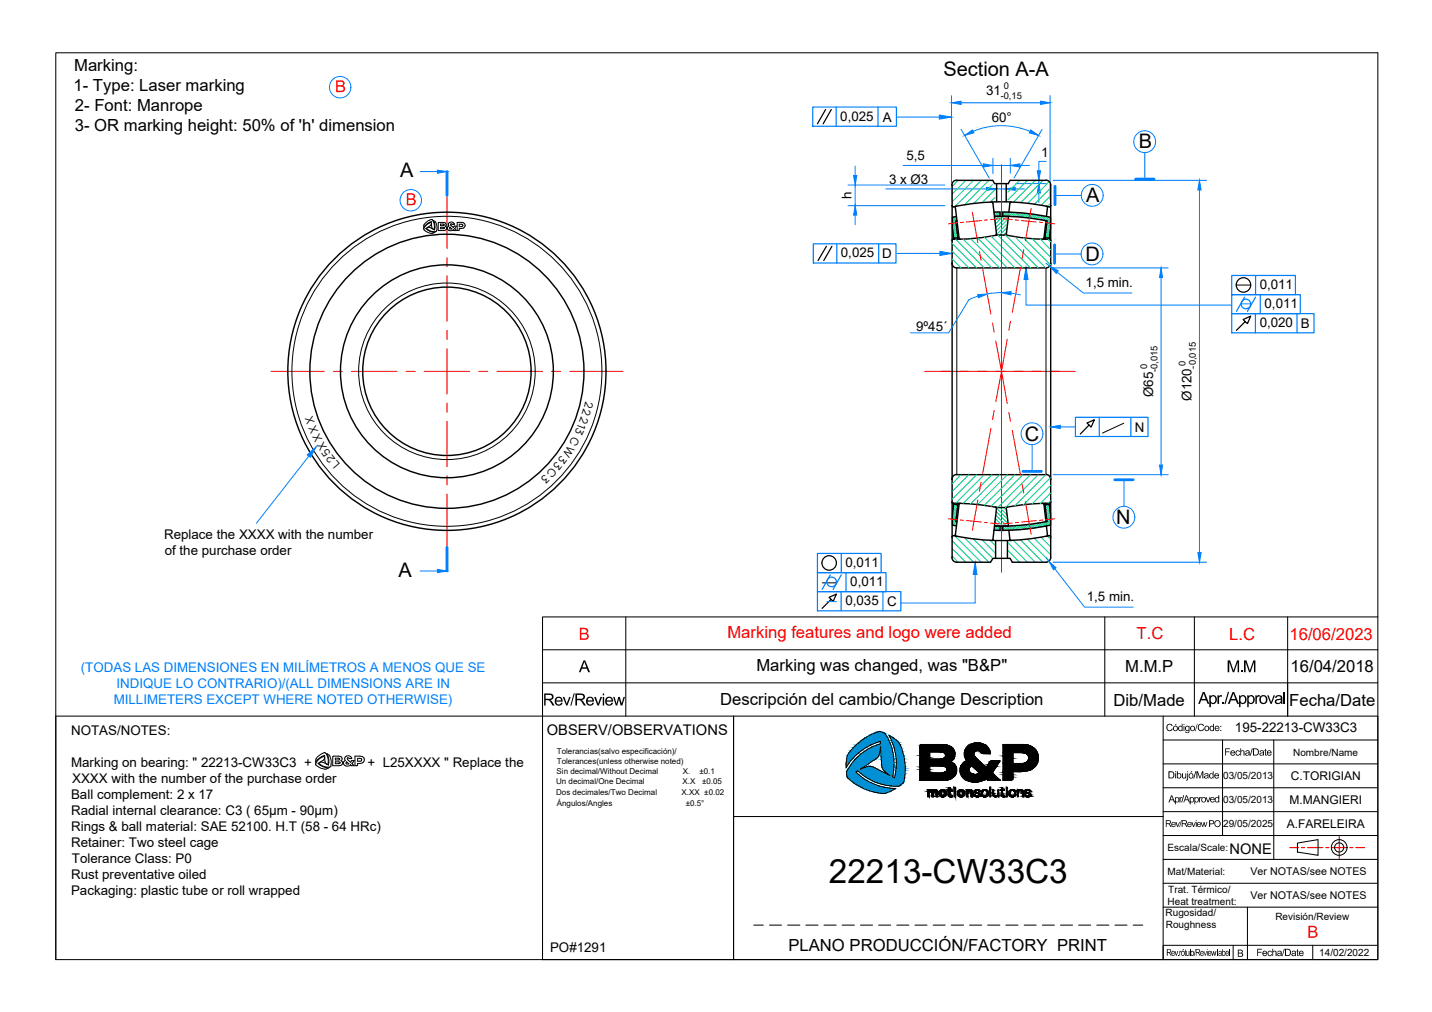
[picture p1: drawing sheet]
<svg xmlns="http://www.w3.org/2000/svg" width="297mm" height="210mm" viewBox="0 0 297 210" stroke-linecap="round" stroke-linejoin="round" font-family="sans-serif">
<defs><g id="words">
<text font-size="6.9" x="171.9" y="183.1">22213-CW33C3</text>
<g font-size="4.1">
<text x="195.7" y="15.7">Section A-A</text>
<text x="236.2" y="30.8">B</text>
<text x="83" y="36.8">A</text>
<text x="225.3" y="41.9">A</text>
<text x="225.1" y="54">D</text>
<text x="212.6" y="91.4">C</text>
<text x="231.5" y="108.7">N</text>
<text x="82.7" y="119.7">A</text>
</g>
<g font-size="3.5">
<text x="15.4" y="14.7">Marking:</text>
<text x="15.3" y="18.9">1- Type: Laser marking</text>
<text x="15.6" y="23">2- Font: Manrope</text>
<text x="15.5" y="27.1">3- OR marking height: 50% of 'h' dimension</text>
<text x="120.1" y="139.4">A</text>
<text x="156.9" y="139.3">Marking was changed, was &quot;B&amp;P&quot;</text>
<text x="233.4" y="139.4">M.M.P</text>
<text x="254.4" y="139.4">M.M</text>
<text x="267.7" y="139.4">16/04/2018</text>
<text x="112.6" y="146.3">Rev/Review</text>
<text x="149.4" y="146.2">Descripción del cambio/Change Description</text>
<text x="231" y="146.3">Dib/Made</text>
<text x="248.6" y="146">Apr./Approval</text>
<text x="267.4" y="146.3">Fecha/Date</text>
<text x="163.5" y="197.3">PLANO PRODUCCIÓN/FACTORY PRINT</text>
</g>
<g font-size="3.5" fill="#f00">
<text x="69.5" y="19.1">B</text>
<text x="84.1" y="42.6">B</text>
<text x="120" y="132.7">B</text>
<text x="150.9" y="132.4">Marking features and logo were added</text>
<text x="235.8" y="132.6">T.C</text>
<text x="255" y="132.7">L.C</text>
<text x="267.5" y="132.7">16/06/2023</text>
<text x="271.2" y="194.5">B</text>
</g>
<g font-size="3">
<text x="113.4" y="152.5">OBSERV/OBSERVATIONS</text>
<text x="255" y="177.1">NONE</text>
</g>
<g font-size="2.8">
<text x="204.6" y="19.7">31</text>
<text x="174.3" y="25">0,025</text>
<text x="183.1" y="25.2">A</text>
<text x="205.7" y="25.2">60°</text>
<text x="188" y="33.1">5,5</text>
<text x="216" y="32.7">1</text>
<text x="176.6" y="41.3" transform="rotate(-90 176.6 41.3)">h</text>
<text x="184.4" y="38.3">3 x Ø3</text>
<text x="174.4" y="53.4">0,025</text>
<text x="183" y="53.5">D</text>
<text x="225.2" y="59.6">1,5 min.</text>
<text x="261.3" y="59.9">0,011</text>
<text x="262.3" y="63.9">0,011</text>
<text x="190" y="68.7">9º45´</text>
<text x="261.3" y="67.8">0,020</text>
<text x="269.8" y="68.1">B</text>
<text x="239.2" y="82.4" transform="rotate(-90 239.2 82.4)">Ø65</text>
<text x="247.2" y="83.1" transform="rotate(-90 247.2 83.1)">Ø120</text>
<text x="235.4" y="89.5">N</text>
<text x="34.1" y="111.9">Replace the XXXX with the number</text>
<text x="34.2" y="115.2">of the purchase order</text>
<text x="175.4" y="117.6">0,011</text>
<text x="175.4" y="125.5">0,035</text>
<text x="176.4" y="121.5">0,011</text>
<text x="184" y="125.7">C</text>
<text x="225.4" y="124.7">1,5 min.</text>
<text x="14.7" y="152.4">NOTAS/NOTES:</text>
<text x="256.2" y="151.9">195-22213-CW33C3</text>
<text x="14.7" y="159">Marking on bearing: &quot; 22213-CW33C3 +</text>
<text x="76.2" y="159">+ L25XXXX &quot; Replace the</text>
<text x="14.7" y="165.7">Ball complement: 2 x 17</text>
<text x="15" y="162.4">XXXX with the number of the purchase order</text>
<text x="14.7" y="169">Radial internal clearance: C3 ( 65µm - 90µm)</text>
<text x="14.7" y="172.4">Rings &amp; ball material: SAE 52100. H.T (58 - 64 HRc)</text>
<text x="14.7" y="175.7">Retainer: Two steel cage</text>
<text x="14.9" y="179">Tolerance Class: P0</text>
<text x="14.7" y="182.3">Rust preventative oiled</text>
<text x="14.7" y="185.6">Packaging: plastic tube or roll wrapped</text>
<text x="114.1" y="197.5">PO#1291</text>
</g>
<g font-size="2.8" fill="#007fff">
<text x="16.8" y="139.3">(TODAS LAS DIMENSIONES EN MILÍMETROS A MENOS QUE SE</text>
<text x="24.2" y="142.7">INDIQUE LO CONTRARIO)/(ALL DIMENSIONS ARE IN</text>
<text x="23.6" y="146">MILLIMETERS EXCEPT WHERE NOTED OTHERWISE)</text>
</g>
<g font-size="2.5">
<text x="267.8" y="161.8">C.TORIGIAN</text>
<text x="267.5" y="166.8">M.MANGIERI</text>
<text x="266.9" y="171.7">A.FARELEIRA</text>
</g>
<g font-size="2.3">
<text x="121.4" y="83.1" transform="rotate(103 121.4 83.1)">2</text>
<text x="65.3" y="87.6" transform="rotate(-109 65.3 87.6)">X</text>
<text x="66.1" y="89.3" transform="rotate(-113 66.1 89.3)">X</text>
<text x="119.7" y="88.6" transform="rotate(115 119.7 88.6)">3</text>
<text x="120" y="87.7" transform="rotate(112 120 87.7)">1</text>
<text x="120.6" y="86.2" transform="rotate(110 120.6 86.2)">2</text>
<text x="121" y="84.7" transform="rotate(107 121 84.7)">2</text>
<text x="66.9" y="91" transform="rotate(-117 66.9 91)">X</text>
<text x="67.8" y="92.6" transform="rotate(-120 67.8 92.6)">X</text>
<text x="68.7" y="93.9" transform="rotate(-125 68.7 93.9)">5</text>
<text x="69.7" y="95.2" transform="rotate(-127 69.7 95.2)">2</text>
<text x="115.4" y="95.6" transform="rotate(130 115.4 95.6)">3</text>
<text x="116.4" y="94.4" transform="rotate(127 116.4 94.4)">3</text>
<text x="117.8" y="92.2" transform="rotate(123 117.8 92.2)">W</text>
<text x="118.8" y="90.5" transform="rotate(119 118.8 90.5)">C</text>
<text x="70.6" y="96.3" transform="rotate(-131 70.6 96.3)">L</text>
<text x="113" y="98.2" transform="rotate(138 113 98.2)">3</text>
<text x="114.4" y="96.8" transform="rotate(133 114.4 96.8)">C</text>
</g>
<g font-size="2.2">
<text x="259.4" y="181.5">Ver NOTAS/see NOTES</text>
<text x="259.4" y="186.5">Ver NOTAS/see NOTES</text>
</g>
<g font-size="2.1">
<text x="241.9" y="151.6">d</text>
<text x="253.7" y="161.7">03/05/2013</text>
<text x="254.2" y="156.7">c</text>
<text x="268.2" y="156.7">Nombre/Name</text>
<text x="242" y="166.4">op</text>
<text x="253.7" y="166.6">03/05/2013</text>
<text x="253.7" y="171.6">29/05/2025</text>
<text x="242.2" y="176.5">Escala/Scale:</text>
<text x="242.2" y="181.5">Mat/Material:</text>
<text x="242.3" y="185.2">Trat. Térmico/</text>
<text x="241.8" y="189.9">Rugosidad/</text>
<text x="242.2" y="187.6">Heat treatment:</text>
<text x="264.6" y="190.9">Revisión/Review</text>
<text x="241.8" y="192.4">Roughness</text>
<text x="256.6" y="198.4">B</text>
<text x="260.9" y="198.3">c</text>
<text x="273.7" y="198.3">14/02/2022</text>
</g>
<g font-size="1.9">
<text x="207.6" y="20.6">-0,15</text>
<text x="208.2" y="18.5">0</text>
<text x="238" y="76.6" transform="rotate(-90 238 76.6)">0</text>
<text x="240.1" y="77.2" transform="rotate(-90 240.1 77.2)">-0,015</text>
<text x="245.9" y="75.8" transform="rotate(-90 245.9 75.8)">0</text>
<text x="248" y="76.4" transform="rotate(-90 248 76.4)">-0,015</text>
<text x="240.9" y="171.5">we</text>
</g>
<g font-size="1.7">
<text x="115.5" y="160.6">Sin decimal/Without Decimal</text>
<text x="115.5" y="156.4">Tolerancias(salvo especificación)/</text>
<text x="115.5" y="158.5">Tolerances(unless otherwise noted)</text>
<text x="141.7" y="160.6">X.</text>
<text x="145.1" y="160.6">±0.1</text>
<text x="115.4" y="162.7">Un decimal/One Decimal</text>
<text x="115.4" y="164.8">Dos decimales/Two Decimal</text>
<text x="115.5" y="167.2">Ángulos/Angles</text>
<text x="141.4" y="164.8">X.XX ±0.02</text>
<text x="141.6" y="162.7">X.X</text>
<text x="142.3" y="167.2">±0.5°</text>
<text x="145.6" y="162.7">±0.05</text>
</g>
</g></defs>
<!-- layer: B2 -->
<g fill="none" stroke="#007fff" stroke-width=".21">
<path d="M197.4 19.8v21.5M217.8 19.8v21.5M87.1 35.6h3.6M175.9 38.4h20.1M177.4 34.4v2M177.4 38.4v4.3M183.7 39.2h20.9M185.9 24.3h8.9M187.3 34.3h16.7M199.4 21.3h16.4M199.4 26.8l5.8 10.1M201.8 27.2a15.3 15.3 0 0 1 11.8 0"/>
<path d="M206 32.8v3.2M206 34.3h3.6M206.6 39.2h2M209.6 32.8v3.1M210.6 39.2h1.9M210.7 38.1h6.3M211.6 34.3h1.9M214 37.4h1.5v.7M216.2 26.8l-5.9 10.1M217 33.5h-1.5v1.9M218.5 37.4h31.8M237.5 31.7v5.5"/>
<path d="M248.8 39.4v75.2M175.9 42.7h20.1M177.4 44.6v2M186.1 52.6h8.9M212.8 58v5.3h42.6M215.5 40v2M217 54.6l.7 .6M218.5 55.6h23.8M218.8 52.7h5.5M218.8 40.5h5.5M219.3 56.5l5.4 4.3h10.1M240.8 57.6v38.9"/>
<path d="M202.9 61.4l-1.9 .7-4.2 6.9h-7.9M207.7 60.7l-2.9 .3M209.7 60.8l1.9 .4M257.5 63h1.9M64.1 94.6l-10.9 13.9M214.1 92.2v5.6M218.5 98.5h23.8M219.9 88.5h3.2M233.1 99.5v5.6M87.1 118.4h3.6M202.3 119.2v5.9h-15.4M217 115.6l.6 .8"/>
<path d="M218.5 116.6h31.8M218.8 118l6.2 7.9h10M171.5 124.8h2"/>
<circle cx="70.6" cy="18.1" r="2.22"/>
<circle cx="237.4" cy="29.4" r="2.27"/>
<circle cx="85.2" cy="41.5" r="2.22"/>
<circle cx="226.5" cy="52.7" r="2.27"/>
<circle cx="226.6" cy="40.5" r="2.27"/>
<circle cx="214.1" cy="90" r="2.27"/>
<circle cx="233.1" cy="107.3" r="2.27"/>
</g>
<g fill="#007fff" stroke="#007fff" stroke-width=".21">
<path d="M215.5 38.1l.3 1.9h-.6z"/>
<path d="M215.2 35.4h.6l-.3 2z"/>
<path d="M90.7 35.3l2 .3-2 .3z"/>
<path d="M90.7 118.1l2 .3-2 .4z"/>
<path d="M248.8 37.4l.3 2h-.6z"/>
<path d="M248.5 114.6h.6l-.3 2z"/>
<path d="M240.8 55.6l.3 2h-.6z"/>
<path d="M240.5 96.5h.6l-.3 2z"/>
<path d="M197.4 21.3l2-.3v.7z"/>
<path d="M215.8 21l2 .3-2 .4z"/>
<path d="M213.8 27l1.6 1.1-1.9-.6z"/>
<path d="M200.1 28.1l1.6-1.1 .3 .5z"/>
<path d="M209.6 34.3l2-.3v.7z"/>
<path d="M204 34l2 .3-2 .4z"/>
<path d="M208.6 39.2l2-.4v.7z"/>
<path d="M204.6 38.8l2 .4-2 .3z"/>
<path d="M212.8 55.5l.4 2.5h-.8z"/>
<path d="M202.3 116.7l.4 2.5h-.8z"/>
<path d="M194.8 23.9l2.5 .4-2.5 .4z"/>
<path d="M195 52.1l2.5 .5-2.5 .4z"/>
<path d="M63.7 94.3l1.9-1.6-1.2 2.2z"/>
<path d="M207.7 60.7l2-.2v.7z"/>
<path d="M202.8 61.1l2-.1-1.8 .8z"/>
<path d="M217.9 88.5l2-.3v.7z"/>
<path d="M217.6 116.4l1.4 1.4-.5 .4z"/>
<path d="M217.7 55.2l1.8 1-.4 .5z"/>
<path d="M177.1 36.4h.6l-.3 2z"/>
<path d="M177.4 42.7l.3 1.9h-.6z"/>
</g>
<!-- layer: A1 -->
<g fill="none" stroke="#000" stroke-width=".21">
<path d="M11.6 11h274.2v188h-274.2zM88.2 46.3l.5-.5 .8-.3a2.3 2.3 0 0 1 .6 2.2 2.47 2.47 0 0 0-.2-2 1.75 1.75 0 0 1 .5 2.3h-.9l-1.2-.6a2.57 2.57 0 0 0 1.9 .8 1.71 1.71 0 0 1-2.3-.8l.5-.7 1.1-.7a2.81 2.81 0 0 0-1.6 1.2v-.4zM89.5 46.2v.5a.7 .7 0 0 0 .4 .8h-.1a1.08 1.08 0 0 0-1.2-.2 1.19 1.19 0 0 0 .9-1zM90.9 46.2l.6-.1a.69 .69 0 0 1 1 .7l-.2 .1a.51 .51 0 0 1 .2 .7 .51 .51 0 0 1-.7 .2h-.9zM91.4 46.5h.6l.1 .2-.7 .1zM91.4 47.1l.7 .1 .1 .1-.8 .1zM93.3 47.2l.1-.1 .3 .4h-.4zM94 47.7h.1M94.2 46.6l-.6-.2-.2 .2 .6 .6a.41 .41 0 0 1 .7-.3l-.4 .5 .4 .4-.7-.1M94.2 46.6h.1M94.2 46.6a.58 .58 0 0 0-.7-.5 .58 .58 0 0 0-.4 .7l-.3 .4 .1 .4a.81 .81 0 0 0 1.1 .1M94.8 46.1h.5a.78 .78 0 0 1 .8 .1 .78 .78 0 0 1 .3 .9l-.3 .2-.5 .1a.28 .28 0 0 0-.3 0 .28 .28 0 0 0-.1 .4h-.4z"/>
<path d="M95.3 46.5l.6 .1 .1 .2-.2 .2a.36 .36 0 0 1-.5 0 .36 .36 0 0 1 0-.5zM65.8 157l.7-.5a.81 .81 0 0 1 1-.3l.1 .1a2.87 2.87 0 0 1 .4 2.3l.1 .1a3.2 3.2 0 0 0-.3-2.4 2.11 2.11 0 0 1 .6 2.8h-.1a2.74 2.74 0 0 1-2.2-.8l-.1 .1a3.2 3.2 0 0 0 2.2 .9 2.11 2.11 0 0 1-2.7-.9v-.1a3 3 0 0 1 1.8-1.5v-.1a3.4 3.4 0 0 0-1.8 1.4l.1-.8zM67.4 157v.1a1.29 1.29 0 0 0 .4 1.4 1.54 1.54 0 0 0-1.6-.3h.1a1.42 1.42 0 0 0 1-1zM69.1 156.9l.1-.1a2.03 2.03 0 0 1 1.7 .4v.4l-.2 .2 .3 .2a.43 .43 0 0 1-.1 .7l-.6 .1h-1.3zM69.6 157.3a.71 .71 0 0 1 .9 .2l-.9 .1zM69.6 158h.1a.68 .68 0 0 1 .8 .3l-.1 .1h-.8zM71.9 158l.5 .4h-.5l-.1-.2zM72.7 158.7h.1M73 157.3l-.9-.1v.4l.6 .5a.5 .5 0 0 1 .8-.3l-.5 .6M73 157.3h.1M73 157.3a.7 .7 0 0 0-.9-.6 .7 .7 0 0 0-.5 1 .63 .63 0 0 0-.3 .8 .63 .63 0 0 0 .8 .4l.6-.2M73 158.4h.1"/>
<path d="M73 158.4l.5 .4-.8-.1M73.6 156.8h.2a2.11 2.11 0 0 1 1.7 .4 .97 .97 0 0 1-.3 1 .97 .97 0 0 1-1 .2 .33 .33 0 0 1-.1 .4 .33 .33 0 0 1-.5-.1zM74.2 157.3a.69 .69 0 0 1 .8 .3 .66 .66 0 0 1-.8 .2zM156.4 191.9h1.9M159.6 191.9h2.5M163.4 191.9h2.5M167.1 191.9h2.6M170.9 191.9h2.6M174.7 191.9h2.5M178.5 191.9h2.5M182.3 191.9h2.5M186 191.9h2.5"/>
<path d="M189.8 191.9h2.5M193.6 191.9h2.5M197.3 191.9h2.6M201.1 191.9h2.5M204.9 191.9h2.5M208.6 191.9h2.6M212.4 191.9h2.5M216.2 191.9h2.5M220 191.9h2.5M223.7 191.9h2.5M227.5 191.9h2.5M231.3 191.9h2.5"/>
<path d="M235 191.9h2"/>
</g>
<!-- layer: B1 -->
<g fill="none" stroke="#000" stroke-width=".21">
<path d="M112.5 134.8v13.7h-100.9v50.5M112.5 134.8h173.3M129.8 128v20.5M229.2 128v20.5M247.7 128v20.5M267.1 128v20.5M285.8 128h-173.3v6.8M112.5 148.5h173.3v50.5h-173.3zM112.5 141.6h173.3M152.2 148.5v50.5M241.3 158.4h44.5M241.3 148.5v50.5"/>
<path d="M241.3 153.5h44.5M253.6 153.5v19.8M264.2 153.5v24.8M152.2 169.4h89.1M241.3 178.3h44.5M241.3 173.3h44.5M241.3 168.3h44.5M241.3 163.4h44.5M269.1 174.9l4.3-.8v3.3l-4.3-.7zM241.3 188.2h44.5M241.3 183.2h44.5M258.8 188.2v10.8"/>
<circle cx="277.8" cy="175.8" r="1.63"/>
<circle cx="277.8" cy="175.8" r=".95"/>
</g>
<g fill="#000">
<path d="M258 137h.5l.8 2.1 .7-2.1h.4v2.4h-.3v-2l-.7 2h-.3l-.7-2.1v2.1h-.4zM123.2 144.6h.4l.5 1.4 .5-1.4h.3l-.7 1.7h-.3zM127.2 144.6h.3l.4 1.4 .3-1.4h.4l.3 1.3 .4-1.3h.3l-.5 1.7h-.4l-.3-1.4-.4 1.4h-.3zM248.3 150.1h.1l-.4 1.6h-.1zM248.6 150.4l.5-.3h.3l.3 .3v.2h-.2l-.1-.3h-.5l-.3 .5 .2 .6 .4 .1 .4-.4 .2 .1-.2 .3-.5 .2-.5-.3-.1-.2zM256.3 155.8l.5-.2 .4 .3-.2 .1a.37 .37 0 0 0-.6 .1 .37 .37 0 0 0 .5 .5l.1-.3 .2 .1-.3 .3h-.4l-.2-.5zM257.3 155.2h.1v.6l.3-.2a.36 .36 0 0 1 .3 .1 .36 .36 0 0 1 .2 .3v.7h-.2v-.7a.27 .27 0 0 0-.4-.2 .27 .27 0 0 0-.2 .4v.5h-.1zM259.7 155.2h.2l-.5 1.5h-.1zM260.4 144.2h.3v.3a.47 .47 0 0 1 .7-.2l-.1 .3-.3-.1-.2 .1-.1 1.4h-.3zM262.4 155.4l.2-.1v.3h.1l-.1 .2v.7l.1 .1a.19 .19 0 0 1-.2 .1 .19 .19 0 0 1-.1-.3v-.6h-.1zM262.9 144.2h.3l.5 1.5 .5-1.5h.3l-.7 1.8h-.3zM243.8 170.5h.2l.3 .8 .3-.8h.1l-.3 1h-.2z"/>
<path d="M245 170.1h.1l-.4 1.5h-.1zM244.7 165.3h.1v.2l.2-.2 .3 .1-.1 .2h-.3v.8h-.2zM245.5 164.9h.1l-.4 1.5h-.2zM245.2 160.4h.2v.6a.27 .27 0 0 0 .2 .3 .27 .27 0 0 0 .3-.3v-.6h.2v1l-.2-.1-.2 .2-.4-.1zM247.1 170.5h.2l.3 .8 .3-.8h.1l-.3 1h-.2zM248 160h.1l-.4 1.5h-.2zM248.2 160h.3l.4 1.2 .5-1.2h.2v1.4h-.2v-1.2l-.4 1.2h-.2l-.4-1.2v1.2h-.2zM248.7 165.3h.2v.2l.1-.2 .3 .1-.1 .2h-.3v.8h-.2zM249.1 170.5h.1l.3 .8 .2-.8h.2l.2 .8 .2-.8h.2l-.4 1h-.1l-.2-.7-.2 .7h-.2zM250.1 165.3h.2l.3 .9 .3-.9h.2l-.4 1.1h-.2zM243.6 197.3h.2l.2 .8 .2-.8h.2l-.3 .9h-.2zM244.4 198.1h.2v.1h-.2z"/>
<path d="M244.7 197.3l.1 .1 .1-.2 .2 .1-.3 .2v.7h-.1zM245.8 197l.1-.1v.4h.2l-.2 .1 .2 .9-.3-.2zM246.1 197.3h.1v.5a.22 .22 0 0 0 .2 .3 .22 .22 0 0 0 .2-.3v-.5h.1v.9l-.1-.1a.3 .3 0 0 1-.4 .1 .3 .3 0 0 1-.1-.3zM246.8 196.9h.1v1.3h-.1zM248 196.8l-.3 1.5h-.1zM249.7 197.3h.1l.2 .8 .2-.8h.2l-.3 .9h-.1zM251.2 197.3h.1l.2 .7 .2-.7h.1l.2 .7 .2-.7h.1l-.2 .9h-.2l-.1-.7-.2 .7h-.2zM252.6 196.9h.1v1.3h-.1zM254.9 196.9h.2v1.3h-.2zM263 197.4l.5-.2 .2 .1 .1 .2-.1 .1-.1-.2a.39 .39 0 0 0-.5 .3 .39 .39 0 0 0 .4 .4l.2-.2h.1l-.3 .4-.5-.2zM263.9 196.8h.2v.5l.2-.1 .5 .1v1h-.2v-.7a.26 .26 0 0 0-.3-.3 .26 .26 0 0 0-.2 .4v.6h-.2zM266.3 196.8h.2l-.5 1.5h-.1z"/>
<path d="M269 197l.2-.2v.4h.2l-.2 .1 .1 1-.3-.1v-.9h-.1z"/>
<path d="M121.7 144.8l.4-.3h.6l.3 .3 .2 .7h-1.3l.1 .4 .3 .2h.4l.2-.4 .3 .1-.3 .4-.6 .2-.5-.3-.2-.4zM122.1 144.8l-.2 .5h1l-.2-.5z"/>
<path d="M125 143.8h.3v.4h-.3zM125 144.6h.3v1.7h-.3z"/>
<path d="M125.8 144.7l.8-.2 .5 .4 .1 .6h-1.4l.1 .4 .4 .2 .4-.1 .1-.3 .4 .1-.3 .4-.7 .2-.5-.4-.2-.9zM126.1 144.8l-.2 .5h.9l-.2-.5z"/>
<path d="M243.3 151.1a.55 .55 0 0 1 1.1 0 .55 .55 0 0 1-1.1 0zM243.6 150.7l-.1 .3a.35 .35 0 0 0 .4 .5 .35 .35 0 0 0 .2-.6l-.1-.2zM243.9 150.1h.2l-.4 .3z"/>
<path d="M244.5 150.7l.5-.2 .1 .2v-.6h.2v1.5l-.2-.1-.3 .2-.3-.2-.1-.3zM244.7 150.7l-.1 .2 .1 .5a.37 .37 0 0 0 .4-.3 .37 .37 0 0 0-.3-.4z"/>
<path d="M245.5 150.1h.2v.3h-.2zM245.5 150.6h.2v1h-.2z"/>
<path d="M245.8 150.8l.3-.3 .5 .2 .1-.1v1.1a.46 .46 0 0 1-.4 .3 .46 .46 0 0 1-.5-.3l.3 .2a.27 .27 0 0 0 .4 0 .27 .27 0 0 0 0-.4l-.1 .1-.5-.1zM246.1 150.8l-.1 .2a.33 .33 0 0 0 .4 .4 .33 .33 0 0 0 .2-.5l-.2-.2z"/>
<path d="M246.9 151.1a.54 .54 0 0 1 1 0 .54 .54 0 0 1-1 0zM247.2 150.7l-.1 .3a.36 .36 0 0 0 .4 .5 .36 .36 0 0 0 .2-.6l-.2-.2z"/>
<path d="M249.8 151.1a.55 .55 0 0 1 1.1 0 .55 .55 0 0 1-1.1 0zM250.1 150.7l-.1 .5a.35 .35 0 0 0 .6 .2 .35 .35 0 0 0 0-.5l-.1-.2z"/>
<path d="M251 150.7l.5-.2 .1 .2v-.6h.2v1.5l-.2-.1-.3 .2-.3-.2-.1-.3zM251.2 150.7l-.1 .3a.33 .33 0 0 0 .3 .5 .33 .33 0 0 0 .2-.6v-.2z"/>
<path d="M252 150.7l.3-.2 .4 .1 .3 .5h-.8v.2l.2 .2 .6-.2-.1 .2-.4 .2-.4-.2-.2-.3zM252.2 150.7v.3l.5-.1a.31 .31 0 0 0-.1-.2 .31 .31 0 0 0-.4 0z"/>
<path d="M253.1 150.6h.2v.2h-.2zM253.1 151.4h.2v.2h-.2z"/>
<path d="M255.3 155.8l.4-.2 .5 .3v.3h-.8a.3 .3 0 0 0 .2 .4 .3 .3 0 0 0 .4-.2l.2 .1-.3 .2-.6-.1-.1-.3zM255.5 155.8l-.1 .3h.6l-.2-.3z"/>
<path d="M257 144.2h.3v.2l.4-.2h.4l.3 .3 .2 .4-.1 .5-.2 .5-.7 .1-.3-.2v.9h-.3zM257.5 144.5l-.2 .3v.6l.2 .3 .5 .1 .2-.4v-.6l-.2-.4z"/>
<path d="M258.7 144.2h.3v.2l.3-.2h.5l.3 .3 .2 .4-.1 .5-.2 .5-.7 .1-.3-.2v.9h-.3zM259.2 144.5l-.2 .3v.6l.2 .3 .4 .1 .3-.4v-.6l-.3-.4z"/>
<path d="M258.5 155.7l.4-.1 .3 .3 .1 .8h-.2v-.1l-.3 .1a.35 .35 0 0 1-.5-.3 .35 .35 0 0 1 .5-.3 .19 .19 0 0 0 .2-.3 .19 .19 0 0 0-.3 0l-.2 .2-.2-.1zM258.5 156.3a.22 .22 0 0 0 .1 .3 .22 .22 0 0 0 .3-.1l.1-.3z"/>
<path d="M259.9 155.2l.9 .1 .3 .3v.6l-.3 .5h-.9zM260.1 155.4v1.1h.6l.3-.5-.1-.4-.2-.2z"/>
<path d="M261.4 144.5l.4-.3h.6l.3 .3 .2 .8-.3 .6-.8 .1-.5-.3-.1-.8zM261.7 144.6l-.2 .2 .1 .8 .3 .2 .4-.1 .3-.3-.1-.8-.3-.2z"/>
<path d="M261.4 155.7l.6-.1 .2 .3v.8h-.2v-.1l-.4 .1a.37 .37 0 0 1-.3-.4 .37 .37 0 0 1 .5-.2 .18 .18 0 0 0 .1-.3 .18 .18 0 0 0-.3 0l-.1 .2-.2-.1zM261.5 156.3a.23 .23 0 0 0 .1 .3 .23 .23 0 0 0 .3-.2h.1a.25 .25 0 0 0-.2-.2 .25 .25 0 0 0-.3 .1z"/>
<path d="M262.9 155.8l.4-.2 .5 .3v.3h-.8a.3 .3 0 0 0 .2 .4 .3 .3 0 0 0 .4-.2l.2 .1-.3 .2-.6-.1-.1-.3zM263.1 155.9l-.1 .2 .6-.1a.28 .28 0 0 0-.2-.2 .28 .28 0 0 0-.3 .1z"/>
<path d="M264.6 144.5l.4-.3 .9 .1 .2 1.7h-.4v-.2l-.4 .2h-.5l-.3-.2v-.5l.2-.2 .6-.2a.29 .29 0 0 0 .4-.3 .29 .29 0 0 0-.5-.2l-.3 .1-.1 .3-.3-.1zM264.8 145.3a.43 .43 0 0 0 .4 .5 .43 .43 0 0 0 .5-.5v-.2z"/>
<path d="M242.4 160h.8l.3 .3 .1 .6-.3 .5h-.9zM242.6 160.2v1.1l.6-.1 .2-.2-.1-.7z"/>
<path d="M243.7 165.3l.2 .2 .1-.2 .4 .1 .2 .7a.42 .42 0 0 1-.3 .3 .42 .42 0 0 1-.4-.1v.5h-.2zM244 165.5l-.1 .3v.4a.38 .38 0 0 0 .6-.2 .38 .38 0 0 0-.3-.5z"/>
<path d="M243 170.7l.6-.2 .3 .3v.3h-.8a.3 .3 0 0 0 .3 .3 .3 .3 0 0 0 .3-.2h.2l-.2 .3h-.5l-.2-.3zM243.3 170.7l-.2 .2h.6l-.1-.2z"/>
<path d="M243.8 160h.1v.2h-.1zM243.8 160.4h.1v1h-.1z"/>
<path d="M244.1 160h.2v.5l.5-.1 .2 .3v.5l-.2 .2-.3 .1-.2-.2-.2 .1zM244.4 160.6l-.1 .3 .1 .3a.36 .36 0 0 0 .5-.1 .36 .36 0 0 0-.2-.5z"/>
<path d="M245.1 170.1h.8l.3 .2v.4l-.4 .2 .6 .6h-.3l-.4-.6h-.4v.6h-.2zM245.3 170.3v.5h.4a.25 .25 0 0 0 .4-.2 .25 .25 0 0 0-.3-.3z"/>
<path d="M246 165h.2l.6 1.4h-.2l-.2-.4h-.6l-.2 .4h-.1zM246.1 165.1l-.2 .7h.5z"/>
<path d="M246.3 160h.1v.2h-.1zM246.3 160.4h.1v1.1a.28 .28 0 0 1 0 .4 .28 .28 0 0 1-.4 0l.3-.3z"/>
<path d="M246.6 160.9a.54 .54 0 0 1 1 0 .54 .54 0 0 1-1 0zM246.8 160.6v.6a.39 .39 0 0 0 .6-.1 .39 .39 0 0 0-.1-.5zM247.1 160h.2l-.2 .3h-.2z"/>
<path d="M246.8 165.3h.1v.2l.5-.2 .3 .4v.4l-.2 .3h-.4l-.1-.1v.5h-.2zM247.2 165.5l-.3 .4a.34 .34 0 0 0 .5 .3 .34 .34 0 0 0 .1-.5z"/>
<path d="M246.4 170.6l.5-.1 .3 .4v.2h-.8a.3 .3 0 0 0 .3 .3 .3 .3 0 0 0 .3-.2h.2l-.2 .3h-.6l-.1-.3zM246.6 170.7l-.2 .2h.6l-.1-.2z"/>
<path d="M247.7 165.3h.2v.2l.5-.2 .3 .4v.4l-.2 .3-.6-.1v.5h-.2zM248.1 165.5l-.2 .4a.33 .33 0 0 0 .4 .4 .33 .33 0 0 0 .2-.5l-.1-.3z"/>
<path d="M248 170.1h.2v.2h-.2zM248 170.5h.2v1h-.2z"/>
<path d="M248.4 170.6l.4-.1 .3 .3v.3h-.7a.28 .28 0 0 0 .3 .3 .28 .28 0 0 0 .3-.2l.1 .1-.2 .2-.5-.1-.2-.3zM248.6 170.6l-.2 .3h.6l-.1-.2z"/>
<path d="M249.2 165.9a.53 .53 0 0 1 1 0 .53 .53 0 0 1-1 0zM249.4 165.9a.37 .37 0 0 0 .7 0 .37 .37 0 0 0-.7 0z"/>
<path d="M249.9 160.4h.3a.31 .31 0 0 1 .4 0 .31 .31 0 0 1 .1 .4l.1 .6-.3-.1-.2 .2-.4-.1-.2-.3 .4-.2a.23 .23 0 0 0 .3-.2 .23 .23 0 0 0-.1-.3 .23 .23 0 0 0-.3 .2l-.2 .1zM250 161a.24 .24 0 0 0 .2 .4 .24 .24 0 0 0 .3-.3 .18 .18 0 0 0-.1-.2 .18 .18 0 0 0-.3 .1z"/>
<path d="M250.8 170.1h.7l.4 .3-.2 .5-.7 .1v.5h-.2zM251 170.3v.5h.3a.26 .26 0 0 0 .4-.3 .26 .26 0 0 0-.4-.2z"/>
<path d="M250.9 160.6l.2-.2 .5 .1v-.5h.1v1.4l-.1-.1-.2 .2-.5-.1-.1-.3zM251.1 160.6l-.1 .5 .4 .2 .2-.6-.3-.2z"/>
<path d="M251.1 165.5l.2-.2h.4l.2 .3 .1 .3h-.8l.2 .4 .6-.2-.1 .3h-.6l-.2-.1zM251.3 165.5l-.1 .3h.6l-.1-.3z"/>
<path d="M251.9 170.8a.7 .7 0 0 1 1.4 0 .7 .7 0 0 1-1.4 0zM252.1 170.8a.52 .52 0 0 0 1 0 .52 .52 0 0 0-1 0z"/>
<path d="M252 160.5l.6-.1 .3 .4v.2h-.8a.3 .3 0 0 0 .2 .3 .3 .3 0 0 0 .4-.2h.2l-.2 .3h-.6l-.2-.4zM252.2 160.6l-.1 .2h.6l-.2-.3z"/>
<path d="M252.1 165.4l.5-.1 .1 .2v-.5h.2v1.4l-.2-.1-.4 .1-.3-.2zM252.3 165.5l-.1 .4a.35 .35 0 0 0 .5 .3 .35 .35 0 0 0 0-.6z"/>
<path d="M242 196.9h.5a.39 .39 0 0 1 .4 .3 .39 .39 0 0 1-.3 .4l.4 .6h-.2l-.3-.6h-.3v.6h-.2zM242.2 197v.5l.6-.1-.1-.4z"/>
<path d="M243 197.3l.4-.1 .3 .3v.3h-.6a.24 .24 0 0 0 .2 .3 .24 .24 0 0 0 .3-.2l.1 .1a.43 .43 0 0 1-.7 .1 .43 .43 0 0 1 0-.6zM243.2 197.4l-.1 .2h.5l-.1-.2z"/>
<path d="M245.1 197.3h.5l.1 .6a.41 .41 0 0 1-.6 .3 .41 .41 0 0 1-.1-.7zM245.2 197.4v.5a.25 .25 0 0 0 .3 .2 .25 .25 0 0 0 .1-.4l-.1-.3zM245.4 196.8h.2l-.3 .3z"/>
<path d="M247.1 197.3h.5l.1 .3-.1 .5a.43 .43 0 0 1-.6 0 .43 .43 0 0 1 0-.6zM247.2 197.4l-.1 .4a.26 .26 0 0 0 .1 .3 .26 .26 0 0 0 .3-.1v-.5z"/>
<path d="M248 196.9h.8l.1 .1v.5l-.3 .1 .4 .6h-.2l-.3-.6h-.3v.6h-.2zM248.2 197v.5h.3a.23 .23 0 0 0 .3-.2 .23 .23 0 0 0-.2-.3z"/>
<path d="M249.1 197.3l.3-.1 .3 .4v.2h-.6a.24 .24 0 0 0 .2 .3 .24 .24 0 0 0 .3-.2l.1 .1-.3 .3-.4-.2zM249.3 197.3l-.2 .3h.5z"/>
<path d="M250.4 196.9l.1 .1zM250.4 197.3h.1v.9h-.1z"/>
<path d="M250.6 197.4l.4-.2 .3 .3v.3h-.6v.2a.21 .21 0 0 0 .2 .2 .21 .21 0 0 0 .2-.3l.2 .1-.2 .2h-.4l-.2-.2zM250.8 197.3l-.1 .3h.4z"/>
<path d="M252.8 197.4l.2-.2 .4 .1 .1 .9h-.3a.29 .29 0 0 1-.5-.2 .29 .29 0 0 1 .4-.3v-.1a.17 .17 0 0 0 .1-.2 .17 .17 0 0 0-.2-.1 .17 .17 0 0 0-.1 .3l-.2-.1zM252.9 197.9a.22 .22 0 0 0 .2 .2 .22 .22 0 0 0 .2-.3z"/>
<path d="M253.5 196.9h.1l.1 .4a.44 .44 0 0 1 .5 .2 .44 .44 0 0 1-.1 .5v.1a.27 .27 0 0 1-.2 .2 .27 .27 0 0 1-.3-.2l-.1 .1zM253.8 197.3l-.2 .3a.26 .26 0 0 0 .1 .4 .26 .26 0 0 0 .4-.1v-.4z"/>
<path d="M254.3 197.3l.4-.1 .2 .4v.2l-.5 .1a.22 .22 0 0 0 .1 .2 .22 .22 0 0 0 .3-.2h.1l-.1 .3h-.5l-.1-.3zM254.4 197.4v.2h.4l-.1-.2z"/>
<path d="M261.9 197.4l.5-.2 .4 .3v.3l-.7 .1a.31 .31 0 0 0 .2 .2 .31 .31 0 0 0 .4-.2l.1 .2-.3 .2-.5-.1-.2-.3zM262.1 197.4v.2h.5a.26 .26 0 0 0-.2-.3 .26 .26 0 0 0-.3 .1z"/>
<path d="M265 197.4l.4-.2h.3l.2 .3v.8h-.2v-.2l-.3 .2h-.3l-.2-.4 .4-.2a.21 .21 0 0 0 .3 0 .21 .21 0 0 0 0-.3l-.3-.1-.2 .3-.2-.1zM265.2 197.9a.2 .2 0 0 0 0 .3 .2 .2 0 0 0 .3-.1 .2 .2 0 0 0 .1-.3 .2 .2 0 0 0-.3 0z"/>
<path d="M266.5 196.8h.8l.3 .2 .2 .8-.3 .4-1 .1zM266.8 197v1.1h.6l.2-.3-.1-.6-.2-.2z"/>
<path d="M268 197.3l.5-.1 .3 .1 .1 1-.3-.2-.2 .2a.36 .36 0 0 1-.5-.2 .36 .36 0 0 1 .5-.4v-.1a.19 .19 0 0 0 .2-.2 .19 .19 0 0 0-.3-.1l-.2 .3-.2-.1zM268.2 197.9l-.1 .1a.25 .25 0 0 0 .2 .2 .25 .25 0 0 0 .2-.1l.1-.3z"/>
<path d="M269.6 197.3l.4-.1 .4 .3v.3h-.8a.33 .33 0 0 0 .3 .3 .33 .33 0 0 0 .3-.2l.2 .2-.3 .2-.5-.1-.2-.3zM269.7 197.4l-.1 .2h.6l-.1-.3z"/>
</g>
<path d="M266.4 143.5v2.5" fill="none" stroke="#000" stroke-width=".3"/>
<!-- layer: centro -->
<g fill="none" stroke="#f00" stroke-width=".21">
<path d="M207.7 34.2v84.5M92.7 40.5v11M92.7 53.5v1.8M92.7 57.2v9.5M198.6 46.2l-1.9 .2M199.8 46.1l-.6 .1M201.7 44l1.1 6.3M203.2 52.1l.3 1.9M203.6 45.7l-3.1 .3M203.8 55.9l1.7 9.2M204.8 45.6l-.6 .1M207.4 45.4l-1.9 .1"/>
<path d="M208.1 45.4l1.9 .1M210.6 45.6l.7 .1M211.7 55.5l-1.7 9.3M211.9 45.7l3.1 .3M212.4 51.8l-.4 1.8M213.9 43.3l-1.2 6.6M215.6 46.1l.7 .1M216.9 46.2l1.9 .2M56.2 77h11M69.1 77h1.9M72.9 77h9.5M84.2 77h1.9"/>
<path d="M88 77h9.4M92.7 68.5v1.9M92.7 72.3v9.4M99.3 77h1.9M103.1 77h9.4M114.4 77h1.9M118.2 77h11M191.8 77h31.3M205.9 67l.3 1.9M206.6 70.7l1.1 6.3M207.7 77l-1.1 6.3M207.7 77l1.2 6.7"/>
<path d="M208.9 70.3l-1.2 6.7M209.6 66.6l-.3 1.9M92.7 83.6v1.9M92.7 87.4v9.4M92.7 98.7v1.9M205.5 88.9l-1.7 9.3M206.2 85.2l-.3 1.8M209.3 85.5l.3 1.9M210 89.3l1.7 9.2M92.7 102.5v11M196.7 107.6l1.9 .2M199.2 107.9h.6"/>
<path d="M200.5 108l3.1 .3M202.8 103.7l-1.1 6.3M203.5 100l-.3 1.9M204.2 108.4h.6M205.5 108.5l1.9 .2M210 108.5l-1.9 .2M211.3 108.4h-.7M212 100.4l.4 1.9M212.7 104.1l1.2 6.7M215 108l-3.1 .3M216.3 107.9h-.7M218.8 107.6l-1.9 .2"/>
</g>
<!-- layer: 04 -->
<g fill="none" stroke="#000" stroke-width=".3">
<path d="M197.5 38.4a.93 .93 0 0 1 1-1h7.4l.4 .7h2.8l.4-.7h7.5a.99 .99 0 0 1 .9 1v77.2a1 1 0 0 1-.9 1h-7l-.5-.8h-3.5l-.5 .8h-7a1 1 0 0 1-1-1M197.5 38.4v77.2M206.7 38.1v3.8M208.7 38.1v3.8M197.5 42.6l.3 .3M197.5 54.6a.99 .99 0 0 0 1 1h18.5a1 1 0 0 0 .9-1M197.7 49.6l-.2 .3M197.8 49.6h3l3-.3 3.1-.5h1.7l3 .5 3 .3h3.1M197.8 49.4v.2M197.8 42.9a47.6 47.6 0 0 1 19.8 0M198.2 43.1l.7 6.3M198.4 42.7l-.3 .4"/>
<path d="M198.4 44.9l-.8 .2v2.3l.2 2 .9-.1v.3M198.5 45.8h-.2l.4 3.5M198.9 49.4l.3 .2M205.7 41.9l.3 .2 .7 6.7M206.3 44.9h2.9l-.5 3.9M206.7 48.5l-.2 .3M207.4 44v.9M207.5 44.9h-1.2M207.5 44h-1.3M208 44a47.6 47.6 0 0 1 9.9 1.1v2.3l-.3 2M208 44.9l4.6 .2 4.6 .7-.4 3.5M208 44v.9"/>
<path d="M208.7 48.5l.2 .3M209.8 41.9l-.3 .2-.2 1.9M216.5 49.4l-.3 .2M216.8 49.6v-.3l.8 .1v.2M217 45.8l-.5 3.6M217 42.7l.3 .4M217.3 43.1l-.2 1.8M217.7 49.6l.2 .3M217.9 42.6l-.3 .3M198.5 98.4a.99 .99 0 0 0-1 1M198.5 98.5h18.5M217 98.4a.99 .99 0 0 1 .9 1"/>
<path d="M197.5 104.1l.2 .3 4.6 .2 4.5 .7M197.6 108.9l.8 .2M197.8 111.1l-.3 .3M197.8 104.4v.2M197.8 111.1a47.6 47.6 0 0 0 19.8 0M198.1 110.9l.3 .3M198.7 104.7l-.4 3.5h.2M198.7 104.4v.3l-.9-.1-.2 2v2.4M198.9 104.6l-.7 6.3M199.2 104.4l-.3 .2M206 111.9l-.3 .2M206.2 110h1.3"/>
<path d="M206.5 105.1l.2 .3M206.5 112.2v3.6M206.7 105.2l-.7 6.7M206.9 105.3h1.7M207.4 109.2v.9M208 109.2v.9M208.7 105.2l.5 3.9h-2.9h1.2M208.9 105.1l-.2 .3M209 112.2v3.6M209.3 110l.2 1.9M209.5 111.9l.3 .2M216.2 104.4l.3 .2"/>
<path d="M216.5 104.6l.5 3.6M216.8 104.7l.4 3.5-4.6 .7-4.6 .2M216.8 104.4v.3l.8-.1v-.2M217.1 109.1l.2 1.8-.3 .3M217.6 111.1l.3 .3M217.6 104.6l.3 2v2.4M217.7 104.4l-4.6 .2-4.5 .7M217.9 108.9a47.6 47.6 0 0 1-9.9 1.1M217.9 104.1l-.2 .3"/>
<circle cx="92.7" cy="77" r="33"/>
<circle cx="92.7" cy="77" r="28.4"/>
<circle cx="92.7" cy="77" r="22.1"/>
<circle cx="92.7" cy="77" r="17.5"/>
</g>
<!-- layer: 02 -->
<g fill="none" stroke="#000" stroke-width=".21">
<path d="M198.5 55.6v42.9M217 55.6v42.9M256.5 59.1h2.9M233.1 87.8l-4.4 2M170.6 120.9h2.9M255.8 196.1v2.9M272.3 196.1v2.9M285.8 196.1h-44.5v2.9"/>
<circle cx="92.7" cy="77" r="32.2"/>
<circle cx="92.7" cy="77" r="18.3"/>
</g>
<!-- layer: B2 -->
<path d="M92.7 35.6v4.9M218.8 38.6v3.8M235.6 37.2h3.8M218.8 50.8v3.8M212.2 97.8h3.8M231.2 99.5h3.8M92.7 113.5v4.9" fill="none" stroke="#007fff" stroke-width=".59"/>
<g fill="none" stroke="#000" stroke-width=".25">
<path d="M171.3 22.7l-1.7 3M172.4 22.7l-1.7 3M171.4 51.1l-1.7 2.9M172.6 51.1l-1.7 2.9M258.3 66.7l.5 .4 .6-1.5-1.5 .7 .4 .4-1.8 1.8M225.9 88.2l.4 .4 .7-1.5-1.5 .6 .4 .5-1.8 1.8M172.4 124.3l.4 .4 .7-1.5-1.5 .7 .4 .4-1.9 1.9"/>
<circle cx="257.9" cy="59.1" r="1.5"/>
<circle cx="172" cy="116.8" r="1.5"/>
</g>
<g fill="none" stroke="#007fff" stroke-width=".25">
<path d="M168.6 22.2h17.3v4h-17.3zM173.5 22.2v4M182.1 22.2v4M168.7 50.6h17.2v4h-17.2zM173.6 50.6v4M182.3 50.6v4M255.5 57.1h13.2v4h-13.2zM260.4 57.1v4M255.5 61.1h14.2v4h-14.2zM255.5 65.1h17.1v3.9h-17.1zM258.2 61.6l-1.7 3M260.4 65.1v3.9"/>
<path d="M260.4 61.6l-1.6 3M261.4 61.1v4M269 65.1v3.9M223.1 86.6h15v3.9h-15zM228 86.6v3.9M234.6 86.6v3.9M169.6 114.8h13.2v4h-13.2zM169.6 118.8h14.2v3.9h-14.2zM172.2 119.2l-1.7 3M174.5 114.8v4M174.5 119.2l-1.7 3M175.5 118.8v3.9"/>
<path d="M169.6 122.7h17.3v4h-17.3zM174.5 122.7v4M183.1 122.7v4"/>
<circle cx="258.4" cy="63" r=".99"/>
<circle cx="172.5" cy="120.7" r=".99"/>
</g>
<!-- layer: corte -->
<g fill="none" stroke="#00dd6e" stroke-width=".21">
<path d="M198.7 37.4l-1.2 1.3M200.3 37.4l-2.8 2.8M201.9 37.4l-4.4 4.5M203.6 37.4l-5.5 5.4M205.1 37.4l-5 5.1M205.8 38.3l-3.9 3.9M206.4 39.4l-2.7 2.6M211.5 37.4l-2.4 2.5M213.1 37.4l-4 4.1M214.7 37.4l-4.5 4.5M216.3 37.4l-4.6 4.6M217.6 37.7l-4.4 4.5"/>
<path d="M217.9 39l-3.3 3.4M197.5 53.7l1.9 1.9M197.5 52.1l3.5 3.5M197.5 50.5l5.1 5.1M197.9 45l-.3 .4M198.3 49.6l5.8 6M198.3 45.9l-.7 .7M198.3 46.2l-.7 .8M198.3 46.6l-.7 .8M198.4 44.9l-.8 .9M198.4 46.9l-.8 .8M198.4 47.3l-.8 .8"/>
<path d="M198.4 45.3l-.8 .9M198.5 45.7l-.2 .1M198.5 47.7l-.8 .8M198.5 48l-.8 .8M198.6 48.4l-.8 .8M198.6 48.7l-.7 .7M198.6 49.1l-.2 .2M199.8 49.6l6 6M201.3 49.5l6.1 6.1M202.8 49.4l6.2 6.2M204.2 49.2l6.3 6.4M205.6 49l6.5 6.6"/>
<path d="M206.4 41l-1 .9M206.5 44l-.3 .3M206.9 48.8l6.9 6.8M206.9 44l-.6 .7M207.4 44l-1.1 1M207.4 44.7l-1 1M207.4 44.3l-.5 .6M208 44.1l.8 .8-2.2 2.3M208 44.9l-1.5 1.6M208 44.4l.4 .5M208.3 44l1 .9M208.5 48.8l6.9 6.8"/>
<path d="M208.8 44l.8 .9M208.8 48.2l-.6 .6M208.9 47.2l-1.5 1.6M209 46.3l-2.3 2.3M209.1 45.4l-2.5 2.5M209.1 44l1 .9M209.6 44l.9 .9M210 44.1l.9 .9M210.4 44.1l1 .9M210.5 49.1l6.4 6.5M210.8 44.1l1 1M211.3 44.1l.9 1"/>
<path d="M211.7 44.1l1 1.1M212.1 44.2l1 1M212.3 49.3l5.6 5.6M212.6 44.2l1 1M213 44.3l1.1 1M213.5 44.4l1 1M213.9 44.4l1.1 1.1M214.1 49.5l3.8 3.9M214.4 44.5l1 1M214.9 44.5l1.1 1.1M215.3 44.6l1.1 1.1M215.8 49.6l2.1 2.2"/>
<path d="M215.8 44.7l1.1 1.1M216.3 44.8l1.6 1.5M216.8 49.2l.1 .1M216.8 48.9l.5 .5M216.8 44.9l1.1 1.1M216.8 48.5l.8 .8M216.9 48.2l.8 .8M216.9 47.8l.8 .8M217 47.4l.8 .8M217 47.1l.8 .8M217.1 46.7l.8 .8M217.1 46.4l.8 .7"/>
<path d="M217.1 46l.8 .8M217.3 44.9l.6 .6M217.4 49.6l.5 .6M217.8 45.1l.1 .1M217.9 40.6l-1.9 2M217.9 42.1l-.6 .7M199.4 98.5l-1.9 1.9M201 98.5l-3.5 3.4M202.6 98.5l-5.1 5M204.1 98.5l-5.8 5.9M205.8 98.5l-6 5.9M207.4 98.5l-6.1 6"/>
<path d="M209 98.5l-6.2 6.1M210.5 98.5l-6.3 6.3M212.1 98.5l-6.5 6.5M213.8 98.5l-6.9 6.8M215.4 98.5l-6.9 6.8M216.9 98.5l-6.4 6.4M217.9 99.1l-5.6 5.6M197.5 112.2l4.4 4.4M197.5 113.8l2.8 2.8M197.5 115.3l1.2 1.3M197.6 106.3l.8 .8M197.6 106.7l.7 .7"/>
<path d="M197.6 107l.7 .8M197.6 107.4l.7 .7M197.6 107.9l.8 .8M197.6 108.2l.8 .9M197.6 108.7l.3 .3M197.6 105.9l.8 .8M197.7 105.6l.8 .8M197.7 105.2l.8 .8M197.8 104.8l.8 .8M197.9 104.6l.7 .7M198.1 111.2l5.5 5.4M198.3 108.2l.2 .2"/>
<path d="M198.4 104.7l.2 .2M200.1 111.5l5 5.1M201.9 111.8l3.9 3.9M203.7 112l2.7 2.7M205.4 112.1l1 1M206.2 109.7l.3 .3M206.3 109.3l.6 .7M206.3 109l1.1 1.1M206.4 108.3l.8 .8M206.5 107.6l1.5 1.5M206.6 106.8l2.2 2.3-.8 .9M206.6 106.1l2.5 2.5"/>
<path d="M206.7 105.4l2.3 2.3M206.9 109.1l.5 .7M207.2 109.2l.2 .1M207.4 105.3l1.5 1.5M208 109.2h.1M208.2 105.3l.6 .6M208.4 109.1l-.4 .5M209.1 112.6l4 4M209.1 114.2l2.4 2.4M209.3 109.1l-1 1M209.6 109.1l-.8 .9M210.1 109.1l-1 .9"/>
<path d="M210.2 112.1l4.5 4.5M210.5 109.1l-.9 .9M210.9 109l-.9 1M211.4 109l-1 1M211.7 112l4.6 4.6M211.8 109l-1 .9M212.2 108.9l-.9 1M212.7 108.9l-1 1M213.1 108.8l-1 1M213.2 111.9l4.4 4.5M213.6 108.8l-1 1M214.1 108.7l-1.1 1.1"/>
<path d="M214.5 108.7l-1 1M214.6 111.7l3.3 3.3M215 108.6l-1.1 1M215.4 108.5l-1 1.1M216 111.4l1.9 2M216 108.4l-1.1 1.1M216.4 108.3l-1.1 1.1M216.9 104.7l-.1 .1M216.9 108.2l-1.1 1.1M217.3 111.2l.6 .7M217.3 104.6l-.5 .5M217.6 104.7l-.8 .8"/>
<path d="M217.7 105.1l-.8 .8M217.7 105.4l-.8 .8M217.8 105.8l-.8 .8M217.8 106.1l-.8 .8M217.9 106.5l-.8 .8M217.9 108.9l-.1 .1M217.9 108.5l-.6 .6M217.9 108.1l-1.1 1.1M217.9 107.7l-1.6 1.5M217.9 107.3l-.8 .7M217.9 106.9l-.8 .7M217.9 103.8l-.5 .6"/>
<path d="M217.9 102.3l-2.1 2.1M217.9 100.7l-3.8 3.8"/>
</g>
<!-- layer: F1 -->
<path d="M267.6 175.8h1.7M270 175.8h.6M271.2 175.8h3.2M275 175.8h.6M276.2 175.8h3.2M277.8 173.5v4.6M280 175.8h.6M281.3 175.8h1.8" fill="none" stroke="#f00" stroke-width=".25"/>
<!-- layer: 0 -->
<g fill="#000" stroke="#000" stroke-width=".21">
<path d="M195.4 156h2.6zM199.4 158.8h4.8zM199.5 158.6h4.4zM202.4 154.1h.6zM212.2 158.4h3zM196 160.2h2.4zM197.1 165.3h.4zM197.1 165.3h.1zM197.3 165h.2zM199.2 165.3h.4zM199.2 165.3h.2zM201.6 162.2h1.3z"/>
<path d="M202.1 164.9h.2zM203.1 164.2h.2zM206.3 165.3h.3zM206.3 165.3h.4zM208.1 165.1h.3zM211.6 163.8h.2zM212.6 164.9h.2zM213 165.3h.5zM213 165.3h.2zM213.6 164.2h.2z"/>
<path d="M190.8 156h2zM190.8 156h2zM190.8 156h2zM190.8 156h2z"/>
<path d="M190.8 156l2 .2v-.2zM190.8 156l2 .2h-2z"/>
<path d="M190.8 156.2l2 .3v-.3zM190.8 156.2l2 .3h-2z"/>
<path d="M190.8 156.5l2 .2v-.2zM190.8 156.5l2 .2h-2z"/>
<path d="M190.8 156.7l2 .4v-.4zM190.8 156.7l2 .4h-2z"/>
<path d="M190.8 157.1l2 .1zM190.8 157.1l2 .1z"/>
<path d="M190.8 157.2l2 .2v-.2zM190.8 157.2l2 .2h-2z"/>
<path d="M190.8 157.4h2zM190.8 157.4h2z"/>
<path d="M190.8 158.9h2zM190.8 158.9h2z"/>
<path d="M190.8 158.9l2 .2v-.2zM190.8 158.9l2 .2h-2z"/>
<path d="M190.8 159.1l2 .5v-.5zM190.8 159.1l2 .5h-2z"/>
<path d="M190.8 159.6l2 .1zM190.8 159.6l2 .1z"/>
<path d="M190.8 159.7l2 .4v-.4zM190.8 159.7l2 .4h-2z"/>
<path d="M191.3 154.4l4.6 .1zM191.1 154.5h4.8z"/>
<path d="M191.1 154.5h4.8zM191.1 154.5h4.8z"/>
<path d="M191.1 154.5h5.3zM191 154.5h5.4z"/>
<path d="M191 154.5h5.5zM190.9 154.5h5.6z"/>
<path d="M190.9 154.5l6 .2-.4-.2zM190.9 154.5l6 .2h-6z"/>
<path d="M190.9 154.7l6 .1zM190.9 154.7l6 .1z"/>
<path d="M190.9 154.8l6.4 .1-.4-.1zM190.9 154.8l6.4 .1h-6.5z"/>
<path d="M190.8 158l6.6 .1-.3-.1zM190.8 158l6.6 .1h-6.6z"/>
<path d="M190.8 154.9l6.5 .1zM190.8 154.9l6.5 .1z"/>
<path d="M190.8 155h6.6zM190.8 155h6.6z"/>
<path d="M190.8 157.9l6.3 .1 .2-.1zM190.8 157.9l6.3 .1h-6.3z"/>
<path d="M190.8 158.1l6.9 .2-.3-.2zM190.8 158.1l6.9 .2h-6.9z"/>
<path d="M190.8 155l6.9 .3-.3-.3zM190.8 155l6.9 .3h-6.9zM190.8 155.3h6.9zM190.8 155.3h6.9z"/>
<path d="M190.8 157.7l6.5 .2 .2-.2zM190.8 157.7l6.5 .2h-6.5z"/>
<path d="M190.8 155.3l7.1 .3-.2-.3zM190.8 155.3l7.1 .3h-7.1z"/>
<path d="M190.8 158.3l7.1 .1-.2-.1zM190.8 158.3l7.1 .1h-7.1z"/>
<path d="M195.3 157.4h2.5zM195 157.4h2.8z"/>
<path d="M190.8 157.4l6.7 .3 .3-.3zM190.8 157.4l6.7 .3h-6.7z"/>
<path d="M195.7 157.3l2.2 .1zM195.5 157.4h2.4z"/>
<path d="M195.5 157.4h2.4zM195.3 157.4h2.5z"/>
<path d="M190.8 158.4h7.1zM190.8 158.4h7.1z"/>
<path d="M190.8 158.4l7.3 .3-.2-.3zM190.8 158.4l7.3 .3h-7.3z"/>
<path d="M190.8 155.6h7.1zM190.8 155.6h7.1z"/>
<path d="M190.8 155.6l7.2 .4-.1-.4zM190.8 155.6l7.2 .4h-7.2z"/>
<path d="M195.8 157.2h2.1zM195.7 157.3h2.2z"/>
<path d="M196 157.1l1.9 .1 .1-.1zM195.8 157.2l.2-.1 1.9 .1z"/>
<path d="M196.1 157h1.9zM196.1 157l1.9 .1h-2z"/>
<path d="M195 156h3zM195 156h3z"/>
<path d="M195.3 156h2.7zM195.3 156h2.7zM195.4 156h2.6z"/>
<path d="M195.5 156l2.5 .1zM195.5 156l2.5 .1z"/>
<path d="M195.7 156.1l2.3 .1zM195.7 156.1l2.3 .1z"/>
<path d="M195.8 156.2l2.3 .1-.1-.1zM195.8 156.2l2.3 .1h-2.1z"/>
<path d="M196.1 156.7l1.9 .2v-.2zM196.1 156.7l1.9 .2h-1.9z"/>
<path d="M196.1 156.9h1.9zM196.1 156.9l1.9 .1z"/>
<path d="M196 156.3l2.1 .1v-.1zM196 156.3l2.1 .1h-2z"/>
<path d="M196.1 156.4h2zM196.1 156.4h2z"/>
<path d="M196.1 156.4l1.9 .3 .1-.3zM196.1 156.4l1.9 .3h-1.9z"/>
<path d="M190.8 158.7l7.5 .2-.2-.2zM190.8 158.7l7.5 .2h-7.5z"/>
<path d="M195.3 158.9h3zM195.3 158.9h3z"/>
<path d="M195.8 158.9l2.5 .1zM195.8 158.9l2.5 .1z"/>
<path d="M196 159l2.3 .1zM196 159l2.3 .1z"/>
<path d="M196.1 159.1l2.2 .1v-.1zM196.1 159.1l2.2 .1h-2z"/>
<path d="M196.3 159.2l2.1 .1-.1-.1zM196.3 159.2l2.1 .1h-2z"/>
<path d="M196.4 159.3l2 .2v-.2zM196.4 159.3l2 .2h-2z"/>
<path d="M196.4 159.5h2zM196.4 159.5h2z"/>
<path d="M196.4 159.5l2 .2v-.2zM196.4 159.5l2 .2h-2z"/>
<path d="M196.4 159.7l2 .1zM196.4 159.7l2 .1z"/>
<path d="M196.4 159.8l2 .1v-.1zM196.4 159.8l2 .1h-2.1z"/>
<path d="M196.3 159.9l2.1 .1v-.1zM196.1 160l.2-.1 2.1 .1z"/>
<path d="M200 156.7h2.1zM200 156.7h2.1z"/>
<path d="M199.2 159.4h1.8zM199.2 159.4h1.9z"/>
<path d="M199.2 159.4l1.8 .3v-.3zM199.2 159.4l1.8 .3h-1.8z"/>
<path d="M199.2 159.7l1.8 .1zM199.2 159.7l1.8 .1z"/>
<path d="M199.2 159.8l1.8 .1v-.1zM199.2 159.8l1.8 .1h-1.8z"/>
<path d="M199.2 159.9l1.9 .1-.1-.1zM199.2 159.9l1.9 .1h-1.9z"/>
<path d="M199.2 159.2l1.9 .2v-.2zM199.2 159.2l1.9 .2h-1.9z"/>
<path d="M199.2 159.1h2zM199.2 159.1l1.9 .1z"/>
<path d="M199.3 159l1.9 .1 .2-.1zM199.3 159l1.9 .1h-2z"/>
<path d="M199.3 158.8l2.3 .1zM199.3 158.8l2.3 .1z"/>
<path d="M199.3 158.9l2.1 .1 .2-.1zM199.3 158.9l2.1 .1h-2.1z"/>
<path d="M200 156.4h2zM200 156.4h2z"/>
<path d="M200 156.4l2.1 .3-.1-.3zM200 156.4l2.1 .3h-2.1z"/>
<path d="M200 156.1l2 .3 .1-.3zM200 156.1l2 .3h-2z"/>
<path d="M200 156.1h2.1zM200 156.1h2.1z"/>
<path d="M200 156.7l2.3 .3-.2-.3zM200 156.7l2.3 .3h-2.2z"/>
<path d="M200.1 155.9l2 .2 .1-.2zM200.1 155.9l2 .2h-2.1z"/>
<path d="M200.1 157h2.2zM200.1 157h2.2z"/>
<path d="M200.1 157l2.4 .2-.2-.2zM200.1 157l2.4 .2h-2.3z"/>
<path d="M200.1 155.8h2.4zM200.1 155.8l2.1 .1z"/>
<path d="M200.2 157.2l2.4 .2-.1-.2zM200.2 157.2l2.4 .2h-2.3zM200.3 157.4h2.3zM200.3 157.4h2.3z"/>
<path d="M200.1 155.7h2.4zM200.1 155.7l2.4 .1z"/>
<path d="M200.3 157.4l2.6 .2-.3-.2zM200.3 157.4l2.6 .2h-2.4z"/>
<path d="M200.1 155.7h2.7zM200.1 155.7h2.4z"/>
<path d="M200.5 157.6l2.5 .1zM200.5 157.6l2.5 .1z"/>
<path d="M200.5 157.7l2.7 .2-.2-.2zM200.2 157.9l.3-.2 2.7 .2z"/>
<path d="M202.4 154.1h.9zM202.2 154.1h1.1z"/>
<path d="M200.2 157.9l3.1 .1zM200.2 157.9l3.1 .1z"/>
<path d="M200.1 158l3.3 .1-.1-.1zM200 158.1l.1-.1 3.3 .1z"/>
<path d="M202.2 154.1l1.3 .1zM202 154.2h1.5z"/>
<path d="M200 158.1h3.4zM200 158.1h3.4z"/>
<path d="M199.9 158.1l3.7 .2-.2-.2zM199.9 158.1l3.7 .2h-3.9z"/>
<path d="M202 154.2h1.8zM201.6 154.2h2.2z"/>
<path d="M199.7 158.3l4.2 .3-.3-.3zM199.7 158.3l4.2 .3h-4.4zM199.5 158.6h4.4z"/>
<path d="M201.6 154.2l2.2 .1zM201.6 154.2l2.2 .1z"/>
<path d="M201.6 154.3l2.5 .1-.3-.1zM201.3 154.4l.3-.1 2.5 .1z"/>
<path d="M199.5 158.6l4.6 .2-.2-.2zM199.5 158.6l4.6 .2h-4.7z"/>
<path d="M201.3 154.4l3 .1zM201.2 154.5h3.1z"/>
<path d="M199.4 158.8h4.8zM199.4 158.8h4.8zM199.3 158.8h4.9z"/>
<path d="M201.6 158.8l2.6 .1zM201.6 158.8l2.6 .1z"/>
<path d="M201.6 158.9h2.7zM201.6 158.9h2.7z"/>
<path d="M201.2 154.5l3.2 .1-.1-.1zM201 154.6l.2-.1 3.2 .1z"/>
<path d="M201.6 158.9l2.8 .1zM201.6 158.9l2.8 .1z"/>
<path d="M201.7 159l2.7 .1zM201.7 159l2.7 .1z"/>
<path d="M201 154.6l3.7 .2-.3-.2zM200.8 154.8l.2-.2 3.7 .2z"/>
<path d="M201.9 159.1h2.6zM201.9 159.1h2.6z"/>
<path d="M201.9 159.1h2.6zM201.9 159.1h2.6z"/>
<path d="M201.9 159.1l2.7 .1zM201.9 159.1l2.7 .1z"/>
<path d="M200.8 154.8h3.9zM200.8 154.8h3.9z"/>
<path d="M200.8 154.8l4.1 .2-.2-.2zM200.8 154.8l4.1 .2h-4.4z"/>
<path d="M200.5 155l4.4 .1zM200.5 155l4.4 .1h-4.4z"/>
<path d="M200.5 155.1l4.5 .1-.1-.1zM200.5 155.1l4.5 .1h-4.6z"/>
<path d="M200.4 155.2l4.8 .2-.2-.2zM200.4 155.2l4.8 .2h-4.9z"/>
<path d="M200.3 155.4l4.9 .1zM200.3 155.4l4.9 .1z"/>
<path d="M200.2 155.5l5.1 .2-.1-.2zM200.2 155.5l5.1 .2h-5.2z"/>
<path d="M202.8 155.7h2.5zM202.8 155.7h2.5z"/>
<path d="M203.1 155.7h2.2zM203.1 155.7h2.2z"/>
<path d="M203.1 155.7l2.3 .1zM203.1 155.7l2.3 .1z"/>
<path d="M203.3 155.8l2.1 .1zM203.3 155.8l2.1 .1z"/>
<path d="M203.4 155.9l2 .2v-.2zM203.4 155.9l2 .2h-1.9z"/>
<path d="M203.5 156.1l2 .1-.1-.1zM203.5 156.1l2 .1h-1.8z"/>
<path d="M203.7 156.2l1.8 .1zM203.7 156.2l1.8 .1z"/>
<path d="M203.9 156.3h1.6zM203.9 156.3h1.6z"/>
<path d="M202.7 159.9h3.4zM202.7 159.9h3.4z"/>
<path d="M202.7 159.9l3.2 .3 .2-.3zM202.7 159.9l3.2 .3h-2.9zM203 160.2h2.9zM203 160.2h2.9z"/>
<path d="M202.5 159.6l3.6 .3 .2-.3zM202.5 159.6l3.6 .3h-3.4z"/>
<path d="M202.3 159.5l4 .1v-.1zM202.3 159.5l4 .1h-3.8z"/>
<path d="M202.1 159.3l4.2 .2 .2-.2zM202.1 159.3l4.2 .2h-4z"/>
<path d="M201.9 159.2l4.6 .1 .1-.1zM201.9 159.2l4.6 .1h-4.4z"/>
<path d="M204.6 159.1h2zM204.6 159.1l2 .1z"/>
<path d="M204.6 159h2zM204.6 159l2 .1z"/>
<path d="M204.7 159h2zM204.7 159h1.9z"/>
<path d="M204.9 158.6h2zM204.9 158.6h2z"/>
<path d="M204.9 158.6l1.8 .4 .2-.4zM204.9 158.6l1.8 .4h-2z"/>
<path d="M205.2 158.2l2 .1zM205.2 158.2l2 .1z"/>
<path d="M205.2 158.3l1.7 .3 .3-.3zM205.2 158.3l1.7 .3h-2z"/>
<path d="M205.2 158.1h2zM205.2 158.1h2z"/>
<path d="M205.2 158.1h2zM205.2 158.1l2 .1h-2z"/>
<path d="M205.5 157.9h1.9zM205.5 157.9h1.9z"/>
<path d="M205.4 157.9l1.8 .2 .2-.2zM205.4 157.9l1.8 .2h-2z"/>
<path d="M205.7 157.8h1.7zM205.6 157.8h1.8z"/>
<path d="M205.6 157.8h1.8zM205.5 157.9h1.9z"/>
<path d="M208.1 156.1h2zM208.1 156.1h2z"/>
<path d="M208.1 158.4h2zM208.1 158.4h2z"/>
<path d="M208.1 156.1l2 .1zM208.1 156.1l2 .1z"/>
<path d="M208.1 156.2h2zM208.1 156.2h2z"/>
<path d="M208.1 156.2l2 .2v-.2zM208.1 156.2l2 .2h-2z"/>
<path d="M208.1 156.4l2 .4v-.4zM208.1 156.4l2 .4h-2z"/>
<path d="M208.1 156.8h2zM208.1 156.8h2z"/>
<path d="M208.1 156.8l2 .5v-.5zM208.1 156.8l2 .5h-2z"/>
<path d="M208.1 157.3l2 .3v-.3zM208.1 157.3l2 .3h-2z"/>
<path d="M208.1 157.6l2 .4v-.4zM208.1 157.6l2 .4h-2z"/>
<path d="M208.1 158l2 .1v-.1zM208.1 158l2 .1h-2z"/>
<path d="M208.1 158.1l2 .2v-.2zM208.1 158.1l2 .2h-2z"/>
<path d="M208.1 158.3l2 .1zM208.1 158.3l2 .1z"/>
<path d="M208.1 154.4h4.4zM208.1 154.4h4.4z"/>
<path d="M208.1 154.4l4.9 .1zM208.1 154.4l4.9 .1zM208.1 154.5h4.9zM208.1 154.5h4.9z"/>
<path d="M208.1 160h4.7zM208.1 160h4.2z"/>
<path d="M208.1 154.5l5.3 .1zM208.1 154.5l5.3 .1z"/>
<path d="M208.1 159.8l4.7 .2 .5-.2zM208.1 159.8l4.7 .2h-4.7z"/>
<path d="M208.1 154.6l5.6 .1-.3-.1zM208.1 154.6l5.6 .1h-5.6z"/>
<path d="M208.1 154.7l5.7 .1zM208.1 154.7l5.7 .1z"/>
<path d="M208.1 159.7l5.2 .1 .4-.1zM208.1 159.7l5.2 .1h-5.2z"/>
<path d="M208.1 154.8l6.1 .2-.4-.2zM208.1 154.8l6.1 .2h-6.1z"/>
<path d="M208.1 159.5h6zM208.1 159.5h6z"/>
<path d="M208.1 159.5l5.6 .2 .4-.2zM208.1 159.5l5.6 .2h-5.6z"/>
<path d="M208.1 155l6.3 .1-.2-.1zM208.1 155l6.3 .1h-6.3z"/>
<path d="M208.1 155.1l6.4 .1zM208.1 155.1l6.4 .1z"/>
<path d="M208.1 159.2l6 .3 .3-.3zM208.1 159.2l6 .3h-6z"/>
<path d="M208.1 155.2l6.7 .2-.3-.2zM208.1 155.2l6.7 .2h-6.7z"/>
<path d="M208.1 159l6.3 .2 .3-.2zM208.1 159l6.3 .2h-6.3z"/>
<path d="M208.1 155.4l6.8 .2-.1-.2zM208.1 155.4l6.8 .2h-6.8z"/>
<path d="M208.1 155.6l6.9 .1-.1-.1zM208.1 155.6l6.9 .1h-6.9z"/>
<path d="M208.1 155.7l7 .2-.1-.2zM208.1 155.7l7 .2h-7z"/>
<path d="M208.1 158.7l6.6 .3 .3-.3zM208.1 158.7l6.6 .3h-6.6z"/>
<path d="M208.1 155.9l7.1 .2-.1-.2zM208.1 155.9l7.1 .2h-7.1z"/>
<path d="M208.1 158.4l6.9 .3 .1-.3zM208.1 158.4l6.9 .3h-6.9z"/>
<path d="M208.1 158.4h7.1zM208.1 158.4h7z"/>
<path d="M211.9 156.1h3.3zM211.9 156.1h3.3z"/>
<path d="M212.2 156.1l3 .1zM212.2 156.1l3 .1z"/>
<path d="M212.5 156.2l2.7 .1zM212.5 156.2l2.7 .1zM212.8 156.3h2.4zM212.8 156.3h2.4z"/>
<path d="M212.5 158.3h2.7zM212.2 158.4h3zM211.9 158.4h3.3z"/>
<path d="M212.8 156.3l2.5 .1-.1-.1zM212.8 156.3l2.5 .1h-2.3z"/>
<path d="M212.9 158.1l2.3 .1v-.1zM212.9 158.1l2.3 .1h-2.4z"/>
<path d="M212.8 158.2h2.4zM212.5 158.3h2.7z"/>
<path d="M213 156.4l2.4 .2-.1-.2zM213 156.4l2.4 .2h-2.2z"/>
<path d="M213 158h2.3zM212.9 158.1h2.3z"/>
<path d="M213.2 157.8l2.1 .2v-.2zM213.2 157.8l2.1 .2h-2.3z"/>
<path d="M213.2 156.6l2.2 .1zM213.2 156.6l2.2 .1z"/>
<path d="M213.2 156.7l2.2 .2v-.2zM213.2 156.7l2.2 .2h-2.1z"/>
<path d="M213.3 157.6l2 .2 .1-.2zM213.3 157.6l2 .2h-2.1z"/>
<path d="M213.3 156.9l2.1 .3v-.3zM213.3 156.9l2.1 .3h-2zM213.4 157.2h2zM213.4 157.2h2z"/>
<path d="M213.4 157.2l2 .3v-.3zM213.4 157.2l2 .3h-2.1z"/>
<path d="M213.3 157.5l2.1 .1v-.1zM213.3 157.5l2.1 .1h-2.1z"/>
<path d="M192.4 164h.3zM192.4 164h.3z"/>
<path d="M192.4 164h1.2zM192.4 164h1.2z"/>
<path d="M192.4 163.8l.3 .2v-.2zM192.4 163.8l.3 .2h-.3z"/>
<path d="M192.7 164h.8zM192.7 164h.8z"/>
<path d="M192.4 164.2l.4 .2v-.2zM192.4 164.2l.4 .2h-.4z"/>
<path d="M192.4 164.4l.4 .9v-.9zM192.4 164.4l.4 .9h-.4z"/>
<path d="M190.8 160.1l2 .1v-.1zM190.8 160.1l2 .1h-2z"/>
<path d="M190.8 160.2l2 .1zM190.8 160.2l2 .1z"/>
<path d="M190.8 160.3h2zM190.8 160.3h2z"/>
<path d="M192.4 164.2h.4zM192.4 164.2h.4z"/>
<path d="M192.4 164.1h.5zM192.4 164.1h.6z"/>
<path d="M192.4 164.1h.5zM192.4 164.1l.4 .1z"/>
<path d="M193.1 163.8h.2zM193.1 163.8h.2z"/>
<path d="M193.1 163.8h.3zM192.9 163.8h.5z"/>
<path d="M193.3 164.4h.3zM193.3 164.4h.3z"/>
<path d="M193.3 164.4h.3zM193.3 164.4h.3z"/>
<path d="M193.3 164.8h.3zM193.3 164.8h.3z"/>
<path d="M193.3 165.1h.3zM193.3 165.1h.3z"/>
<path d="M193.3 165.2h.3zM193.3 165.2h.3z"/>
<path d="M192.9 163.8l.5 .1zM192.9 163.8l.5 .1z"/>
<path d="M192.9 163.9l.6 .1-.1-.1zM192.7 164l.2-.1 .6 .1z"/>
<path d="M192.4 164h1.2zM192.4 164h1.2z"/>
<path d="M193.3 164.2l.3 .2v-.2zM193.3 164.2l.3 .2h-.3z"/>
<path d="M193.3 164.4h.3zM193.3 164.4h.3z"/>
<path d="M193.3 164.4l.3 .1zM193.3 164.4l.3 .1z"/>
<path d="M193.3 164.5h.3zM193.3 164.5h.3z"/>
<path d="M193.3 164.5l.3 .3v-.3zM193.3 164.5l.3 .3h-.3z"/>
<path d="M193.3 164.8l.3 .3v-.3zM193.3 164.8l.3 .3h-.3z"/>
<path d="M193.3 165.1l.3 .1zM193.3 165.1l.3 .1z"/>
<path d="M193.3 165.2l.3 .1zM193.3 165.2l.3 .1z"/>
<path d="M193.3 164.2h.4zM193.3 164.2h.3z"/>
<path d="M193.2 164.2h.5zM193.2 164.2h.5z"/>
<path d="M193.2 164.1h.6zM193.2 164.1l.5 .1z"/>
<path d="M193.1 164.1h.7zM193.1 164.1h.7z"/>
<path d="M193 164.1h.9zM193 164.1h.8z"/>
<path d="M194 163.8h.2zM193.9 163.8h.3z"/>
<path d="M194 164.1h.5zM194 164.1h.5z"/>
<path d="M194.2 165.1h.3zM194.2 165.1h.3z"/>
<path d="M194.2 165.2h.3zM194.2 165.2h.3z"/>
<path d="M193.9 163.8h.4zM193.7 163.8h.6z"/>
<path d="M193.7 163.8l.7 .1zM193.6 163.9h.8z"/>
<path d="M193.6 163.9l.8 .1zM193.6 163.9l.8 .1h-.8z"/>
<path d="M193.6 164h.9zM193.6 164h.9z"/>
<path d="M192.4 164l2.1 .1zM192.4 164l2.1 .1z"/>
<path d="M193.9 164.1h.6zM193.9 164.1h.6z"/>
<path d="M194 164.1l.5 .1zM194 164.1l.5 .1z"/>
<path d="M194.1 164.2h.4zM194.1 164.2h.4z"/>
<path d="M194.2 164.2l.3 .1zM194.2 164.2l.3 .1z"/>
<path d="M194.2 164.3h.3zM194.2 164.3h.3z"/>
<path d="M194.2 164.3l.3 .1zM194.2 164.3l.3 .1z"/>
<path d="M194.2 164.4h.3zM194.2 164.4h.3z"/>
<path d="M194.2 164.4l.3 .1zM194.2 164.4l.3 .1z"/>
<path d="M194.2 164.5h.3zM194.2 164.5h.3z"/>
<path d="M194.2 164.5l.3 .3v-.3zM194.2 164.5l.3 .3h-.3z"/>
<path d="M194.2 164.8h.3zM194.2 164.8h.3z"/>
<path d="M194.2 164.8l.3 .3v-.3zM194.2 164.8l.3 .3h-.3z"/>
<path d="M194.2 165.1l.3 .1zM194.2 165.1l.3 .1z"/>
<path d="M194.2 165.2l.3 .1zM194.2 165.2l.3 .1z"/>
<path d="M194.8 164.7h.4zM194.8 164.7h.4z"/>
<path d="M195 164.1h.6zM195 164.1h.6z"/>
<path d="M195 164h1.1zM195 164h1.1z"/>
<path d="M195 165.1h1.1zM195 165.1h1.1z"/>
<path d="M195.2 163.9h.7zM195.2 163.9h.7z"/>
<path d="M194.8 164.5l.4 .2v-.2zM194.8 164.5l.4 .2h-.4z"/>
<path d="M195.2 165.2h.7zM195.2 165.2h.7z"/>
<path d="M194.9 164.3h.3zM194.9 164.3h.3z"/>
<path d="M194.8 164.3l.4 .2v-.2zM194.8 164.3l.4 .2h-.4z"/>
<path d="M194.8 164.7l.5 .2-.1-.2zM194.8 164.7l.5 .2h-.4z"/>
<path d="M194.9 164.9h.4zM194.9 164.9h.4z"/>
<path d="M195.3 163.8h.5zM195.3 163.8h.5z"/>
<path d="M194.9 164.1l.4 .1zM194.9 164.1l.4 .1z"/>
<path d="M194.9 164.2l.3 .1 .1-.1zM194.9 164.2l.3 .1h-.3z"/>
<path d="M194.9 164.9l.5 .1zM194.9 164.9l.5 .1z"/>
<path d="M195.3 165.3h.5zM195.3 165.3h.5z"/>
<path d="M195 165h.5zM195 165h.5z"/>
<path d="M195.6 164.1h.5zM195.6 164.1h.5z"/>
<path d="M195 164.1h.6zM195 164.1h.3z"/>
<path d="M195 165h.6zM195 165h.6z"/>
<path d="M195.6 163.8h.2zM195.3 163.8h.5z"/>
<path d="M195.3 163.8l.6 .1zM195.2 163.9h.7z"/>
<path d="M195.3 165.3h.5zM195.3 165.3h.3z"/>
<path d="M195.2 163.9l.9 .1-.2-.1zM195.2 163.9l.9 .1h-1.1z"/>
<path d="M195.2 165.2h.7zM195.2 165.2l.6 .1z"/>
<path d="M195 164l1.1 .1zM195 164l1.1 .1h-1.1z"/>
<path d="M195 165.1l.9 .1 .2-.1zM195 165.1l.9 .1h-.7z"/>
<path d="M190.8 161.8h5.3zM190.8 161.8l4.7 .1z"/>
<path d="M195.6 164.1h.5zM195.6 164.1h.5z"/>
<path d="M195.7 164.1l.5 .1zM195.7 164.1l.5 .1z"/>
<path d="M195.6 165h.5zM195.6 165h.5z"/>
<path d="M195 165h1.1zM195 165l1.1 .1z"/>
<path d="M195.8 164.2h.4zM195.8 164.2h.4z"/>
<path d="M195.8 164.9l.4 .1zM195.8 164.9l.4 .1z"/>
<path d="M195.7 165h.5zM195.6 165h.5z"/>
<path d="M195.8 164.2l.5 .1-.1-.1zM195.8 164.2l.5 .1h-.4z"/>
<path d="M195.8 164.9h.4zM195.8 164.9h.4z"/>
<path d="M195.9 164.3l.4 .1zM195.9 164.3l.4 .1z"/>
<path d="M195.9 164.4l.4 .1v-.1zM195.9 164.4l.4 .1h-.4z"/>
<path d="M195.9 164.5l.4 .2v-.2zM195.9 164.5l.4 .2h-.4z"/>
<path d="M195.9 164.7h.4zM195.9 164.7h.4z"/>
<path d="M195.9 164.7l.3 .2 .1-.2zM195.9 164.7l.3 .2h-.4z"/>
<path d="M190.8 161.8h5.6zM190.8 161.8h5.3z"/>
<path d="M190.8 161.7h5.9zM190.8 161.7l5.6 .1z"/>
<path d="M196.7 164.6h.4zM196.7 164.6h.4z"/>
<path d="M196.7 164.7h.4zM196.7 164.7h.4z"/>
<path d="M196.8 165h.4zM196.8 165h.4z"/>
<path d="M196.7 163.4h.4zM196.7 163.4h.4zM196.7 163.4h.4zM196.7 163.4h.4z"/>
<path d="M196.7 163.4l.4 .1zM196.7 163.4l.4 .1zM196.7 163.5h.4zM196.7 163.5h.4z"/>
<path d="M196.7 163.5l.4 .3v-.3zM196.7 163.5l.4 .3h-.4z"/>
<path d="M196.7 164.1l.4 .4v-.4zM196.7 164.1l.4 .4h-.4z"/>
<path d="M196.7 164.5h.4zM196.7 164.5h.4z"/>
<path d="M196.7 164.5l.4 .1v-.1zM196.7 164.5l.4 .1h-.4z"/>
<path d="M196.7 164.6l.4 .1zM196.7 164.6l.4 .1z"/>
<path d="M196.7 164.7l.4 .1v-.1zM196.7 164.7l.4 .1h-.4z"/>
<path d="M196.7 164.8l.4 .1zM196.7 164.8l.4 .1z"/>
<path d="M196.7 164.9h.4zM196.7 164.9h.4z"/>
<path d="M196.7 164.9l.5 .1zM196.7 164.9l.5 .1z"/>
<path d="M190.8 161.6h6.4zM190.8 161.6h6.4z"/>
<path d="M190.8 161.6l5.9 .1 .5-.1zM190.8 161.6l5.9 .1h-5.9z"/>
<path d="M196.8 165h.4zM196.8 165h.4z"/>
<path d="M196.5 163.8l1 .3v-.3zM196.5 163.8l1 .3h-1z"/>
<path d="M197.3 165h.2zM197.2 165h.3z"/>
<path d="M196.8 165h.7zM196.8 165h.7z"/>
<path d="M196.8 165l.7 .1zM196.8 165l.7 .1z"/>
<path d="M196.8 165.1h.7zM196.8 165.1h.7z"/>
<path d="M196.9 165.1l.6 .1zM196.9 165.1l.6 .1z"/>
<path d="M196.9 165.2l.6 .1zM196.9 165.2l.6 .1z"/>
<path d="M196.9 165.3h.6zM196.9 165.3h.6z"/>
<path d="M190.8 161.3l6.4 .3 .5-.3zM190.8 161.3l6.4 .3h-6.4z"/>
<path d="M190.8 161.2h6.9zM190.8 161.2l6.9 .1z"/>
<path d="M190.8 161l6.9 .2 .3-.2zM190.8 161l6.9 .2h-6.9z"/>
<path d="M190.8 160.8l7.2 .2 .1-.2zM190.8 160.8l7.2 .2h-7.2z"/>
<path d="M197.9 163.3l.3 .3v-.3zM197.9 163.3l.3 .3h-.3z"/>
<path d="M197.9 163.8l.3 1.5v-1.5zM197.9 163.8l.3 1.5h-.3z"/>
<path d="M190.8 160.6l7.3 .2 .2-.2zM190.8 160.6l7.3 .2h-7.3z"/>
<path d="M195.9 160.2h2.5zM195.8 160.2h2.6z"/>
<path d="M195.8 160.2l2.6 .1zM195.6 160.3h2.8z"/>
<path d="M195.6 160.3h2.8zM195.3 160.3h3.1z"/>
<path d="M190.8 160.3l7.5 .3 .1-.3zM190.8 160.3l7.5 .3h-7.5z"/>
<path d="M196.1 160l2.3 .2v-.2zM196 160.2l.1-.2 2.3 .2zM195.9 160.2h2.5z"/>
<path d="M198.8 164.1h.6zM198.8 164.1h.6z"/>
<path d="M198.8 164h1.1zM198.8 164h1.1z"/>
<path d="M198.8 165.1h1.1zM198.8 165.1h1.1z"/>
<path d="M199 163.9h.7zM199 163.9h.7z"/>
<path d="M198.6 164.5l.4 .2v-.2zM198.6 164.5l.4 .2h-.4z"/>
<path d="M199 165.2h.7zM199 165.2h.7z"/>
<path d="M198.6 164.3h.4zM198.6 164.3h.4z"/>
<path d="M198.6 164.3l.4 .2v-.2zM198.6 164.3l.4 .2h-.4z"/>
<path d="M198.6 164.7h.4zM198.6 164.7h.4z"/>
<path d="M198.6 164.7l.5 .2-.1-.2zM198.6 164.7l.5 .2h-.4z"/>
<path d="M198.7 164.9h.5zM198.7 164.9h.5z"/>
<path d="M199.2 163.8h.4zM199.2 163.8h.4z"/>
<path d="M198.7 164.1l.5 .1zM198.7 164.1l.5 .1z"/>
<path d="M198.7 164.2l.3 .1 .2-.1zM198.7 164.2l.3 .1h-.4z"/>
<path d="M198.7 164.9l.5 .1zM198.7 164.9l.5 .1z"/>
<path d="M199.2 165.3h.4zM199.2 165.3h.4z"/>
<path d="M198.7 165h.7zM198.7 165h.7z"/>
<path d="M199.4 164.1h.6zM199.4 164.1h.6z"/>
<path d="M198.8 164.1h.6zM198.8 164.1h.4z"/>
<path d="M199.4 163.8h.2zM199.2 163.8h.4z"/>
<path d="M199.2 163.8l.5 .1zM199 163.9h.7z"/>
<path d="M199 163.9l.9 .1-.2-.1zM198.8 164l.2-.1 .9 .1z"/>
<path d="M199 165.2h.7zM199 165.2l.6 .1z"/>
<path d="M198.8 164l1.2 .1zM198.8 164l1.2 .1z"/>
<path d="M198.8 165.1l.9 .1 .2-.1zM198.8 165.1l.9 .1z"/>
<path d="M199.4 164.1h.6zM199.4 164.1h.6z"/>
<path d="M199.5 164.1l.5 .1zM199.5 164.1l.5 .1z"/>
<path d="M199.5 165h.5zM199.4 165h.6z"/>
<path d="M198.8 165h1.2zM198.8 165l1.1 .1z"/>
<path d="M199.6 164.2h.4zM199.6 164.2h.4z"/>
<path d="M199.7 164.2l.3 .1v-.1zM199.7 164.2l.3 .1h-.3z"/>
<path d="M199.7 164.9h.3zM199.6 164.9h.4z"/>
<path d="M199.6 164.9h.4zM199.6 164.9l.4 .1z"/>
<path d="M200 161.6h4.6zM200 161.6h4.6z"/>
<path d="M199.7 164.3l.3 .1zM199.7 164.3l.3 .1z"/>
<path d="M199.7 164.4l.4 .1-.1-.1zM199.7 164.4l.4 .1h-.4z"/>
<path d="M199.7 164.7l.3 .2v-.2zM199.7 164.7l.3 .2h-.3z"/>
<path d="M199.7 164.5l.4 .2v-.2zM199.7 164.5l.4 .2h-.4z"/>
<path d="M199.7 164.7h.4zM199.7 164.7h.3z"/>
<path d="M200.5 163.8l.2 .2v-.2zM200.5 163.8l.2 .2h-.2z"/>
<path d="M200.5 164.5l.3 .8v-.8zM200.5 164.5l.3 .8h-.3z"/>
<path d="M200.5 164.3l.3 .2v-.2zM200.5 164.3l.3 .2h-.3z"/>
<path d="M200.5 164.2l.3 .1 .1-.1zM200.5 164.2l.3 .1h-.3z"/>
<path d="M200.5 164.1h.5zM200.5 164.1l.4 .1z"/>
<path d="M199.2 160l1.9 .1zM199.2 160l1.9 .1z"/>
<path d="M200.5 164.1h.6zM200.5 164.1h.5z"/>
<path d="M199.2 160.1l2 .1-.1-.1zM199.2 160.1l2 .1h-2z"/>
<path d="M199.2 160.2l2.2 .1-.2-.1zM199.2 160.2l2.2 .1h-2.2z"/>
<path d="M201.2 163.8h.1zM201 163.8h.3z"/>
<path d="M201 163.8h.5zM200.9 163.8h.6z"/>
<path d="M199.2 160.3l2.3 .1zM199.2 160.3l2.3 .1z"/>
<path d="M201.4 164.6h.4zM201.4 164.6h.4z"/>
<path d="M201.4 164.6h.4zM201.4 164.6h.4z"/>
<path d="M201.4 165.3h.4zM201.4 165.3h.4z"/>
<path d="M200.9 163.8l.6 .1zM200.8 163.9h.7z"/>
<path d="M199.2 160.4l2.6 .2-.3-.2zM199.2 160.4l2.6 .2h-2.5z"/>
<path d="M200.8 163.9h.8zM200.8 163.9h.8h-.8z"/>
<path d="M201.6 162.2h1zM201.8 162.2h.8z"/>
<path d="M200.8 163.9l.8 .1zM200.8 163.9l.8 .1z"/>
<path d="M200.5 164l1.2 .1zM200.5 164l1.2 .1z"/>
<path d="M201.1 164.1h.6zM201.1 164.1h.6z"/>
<path d="M201.3 164.1l.4 .1zM201.3 164.1l.4 .1z"/>
<path d="M201.3 164.2h.5zM201.3 164.2h.5z"/>
<path d="M199.3 160.6h2.8zM199.3 160.6h2.8z"/>
<path d="M201.4 164.2l.4 .1zM201.4 164.2l.4 .1z"/>
<path d="M201.4 164.3l.4 .1zM201.4 164.3l.4 .1z"/>
<path d="M201.4 164.4l.4 .1zM201.4 164.4l.4 .1z"/>
<path d="M201.4 164.5h.4zM201.4 164.5h.4z"/>
<path d="M201.4 164.5l.4 .1zM201.4 164.5l.4 .1z"/>
<path d="M201.4 164.6l.4 .1zM201.4 164.6l.4 .1z"/>
<path d="M201.4 164.7l.4 .2v-.2zM201.4 164.7l.4 .2h-.4z"/>
<path d="M201.4 164.9h.4zM201.4 164.9h.4z"/>
<path d="M201.4 164.9l.4 .2v-.2zM201.4 164.9l.4 .2h-.4z"/>
<path d="M201.4 165.1l.4 .1zM201.4 165.1l.4 .1z"/>
<path d="M201.4 165.2h.4zM201.4 165.2h.4z"/>
<path d="M201.4 165.2l.4 .1zM201.4 165.2l.4 .1z"/>
<path d="M199.3 160.6h3zM199.3 160.6h3z"/>
<path d="M202.2 164.2h.1zM202.2 164.2h.1z"/>
<path d="M202.3 163.9h.4zM202.3 163.9h.4z"/>
<path d="M202.1 164.9l.2 .1zM202.1 164.9l.2 .1z"/>
<path d="M202.2 164.2l.2 .1zM202.2 164.2l.2 .1z"/>
<path d="M202.2 165l.2 .1zM202.2 165l.2 .1z"/>
<path d="M202.2 164.1h.2zM202.2 164.1l.1 .1z"/>
<path d="M202.2 164.3h.3zM202.2 164.3h.3z"/>
<path d="M202.4 163.8h.6zM202.4 163.8h.6z"/>
<path d="M202.2 164h.3zM202.2 164l.2 .1z"/>
<path d="M202.2 164.3l.3 .1zM202.2 164.3l.3 .1z"/>
<path d="M202.2 165.1h.3zM202.2 165.1h.3z"/>
<path d="M202.2 165.1h.4zM202.2 165.1h.4z"/>
<path d="M202.2 163.9h.3zM202.2 163.9l.3 .1z"/>
<path d="M202.2 164.4l.5 .1zM202.2 164.4l.5 .1z"/>
<path d="M202.3 163.9h.2zM202.2 163.9h.3z"/>
<path d="M202.3 165.1l.4 .1zM202.3 165.1l.4 .1z"/>
<path d="M202.7 163.9h.4zM202.7 163.9h.4z"/>
<path d="M202.3 163.9h.4zM202.3 163.9h.2z"/>
<path d="M202.3 164.5h.5zM202.3 164.5h.5z"/>
<path d="M202.4 164.5h.6zM202.4 164.5h.6z"/>
<path d="M202.5 164.5h.5zM202.5 164.5h.5z"/>
<path d="M202.5 165.3h.5zM202.5 165.3h.5z"/>
<path d="M202.5 165.3h.5zM202.5 165.3h.3z"/>
<path d="M202.7 163.8h.3zM202.4 163.8h.6z"/>
<path d="M202.4 163.8l.7 .1zM202.3 163.9h.8z"/>
<path d="M202.5 164.5h.6zM202.5 164.5h.6z"/>
<path d="M201.4 162.1h1.7zM201.4 162.1l1.5 .1z"/>
<path d="M202.6 164.5l.5 .1zM202.6 164.5l.5 .1z"/>
<path d="M202.7 163.9h.5zM202.7 163.9h.5z"/>
<path d="M202.7 164.6h.5zM202.7 164.6h.5z"/>
<path d="M203.1 164.9h.2zM203.1 164.9h.2z"/>
<path d="M202.3 165.2h.8zM202.3 165.2l.7 .1z"/>
<path d="M202.9 163.9l.3 .1zM202.9 163.9l.3 .1z"/>
<path d="M202.9 164.6l.4 .1zM202.9 164.6l.4 .1z"/>
<path d="M202.3 165.2h.9zM202.3 165.2h.9z"/>
<path d="M202.3 165.2h.9zM202.3 165.2h.8z"/>
<path d="M203 164h.2zM203 164h.2z"/>
<path d="M203 164l.3 .1zM203 164l.3 .1z"/>
<path d="M202.9 165.1h.3zM202.7 165.2h.5z"/>
<path d="M203.1 164.1l.2 .1zM203.1 164.1l.2 .1z"/>
<path d="M203 164.7h.3zM203 164.7h.3z"/>
<path d="M203 164.7h.3zM203 164.7h.3z"/>
<path d="M203.1 164.7l.2 .2zM203.1 164.7l.2 .2z"/>
<path d="M203 165l.3 .1zM203 165l.3 .1z"/>
<path d="M203 165.1h.3zM202.9 165.1h.3z"/>
<path d="M203.1 164.9l.2 .1zM203.1 164.9l.2 .1z"/>
<path d="M203.1 165h.2zM203 165h.3z"/>
<path d="M201 162h2.5zM201 162l2.1 .1z"/>
<path d="M201 162h2.6zM201 162h2.5z"/>
<path d="M203.6 164.5l.2 .2v-.2zM203.6 164.5l.2 .2h-.2z"/>
<path d="M203.6 164.2l.2 .1zM203.6 164.2l.2 .1h-.2z"/>
<path d="M203.6 164.3l.2 .2v-.2zM203.6 164.3l.2 .2h-.2z"/>
<path d="M203.6 164.7l.2 .1zM203.6 164.7l.2 .1z"/>
<path d="M203.6 164.8l.2 .1zM203.6 164.8l.2 .1z"/>
<path d="M203.7 164.9l.2 .1zM203.7 164.9l.2 .1z"/>
<path d="M203.9 163.9h.8zM203.9 163.9h.8z"/>
<path d="M203.7 164.1h.2zM203.7 164.1l.1 .1z"/>
<path d="M203.7 165l.3 .1zM203.7 165l.3 .1z"/>
<path d="M203.9 165.2h.8zM203.9 165.2h.8z"/>
<path d="M200.6 161.9l3 .1 .3-.1zM200.6 161.9l3 .1h-2.6z"/>
<path d="M203.8 164h.2zM203.8 164h.2z"/>
<path d="M203.8 164l.1 .1 .1-.1zM203.8 164l.1 .1h-.2z"/>
<path d="M203.8 165.1h.3zM203.8 165.1h.3z"/>
<path d="M204.1 163.8h.4zM204.1 163.8h.4z"/>
<path d="M203.8 165.1l.4 .1zM203.8 165.1l.4 .1z"/>
<path d="M204.1 165.3h.4zM204.1 165.3h.4z"/>
<path d="M200.5 161.8h3.6zM200.5 161.8l3.4 .1z"/>
<path d="M203.8 163.9h.3zM203.8 163.9l.2 .1z"/>
<path d="M203.8 163.9h.5zM203.8 163.9h.3z"/>
<path d="M203.8 165.2h.5zM203.8 165.2h.5z"/>
<path d="M204.1 165.3h.2zM204.1 165.3h.4z"/>
<path d="M200.3 161.7l3.8 .1 .2-.1zM200.3 161.7l3.8 .1h-3.6z"/>
<path d="M204.2 163.8h.3zM204.1 163.8h.4z"/>
<path d="M204.1 163.8l.6 .1zM203.9 163.9h.8z"/>
<path d="M200 161.6l4.3 .1 .3-.1zM200 161.6l4.3 .1h-4z"/>
<path d="M203.9 163.9h.8zM203.9 163.9h.8z"/>
<path d="M203.9 165.2h.8zM203.9 165.2l.6 .1z"/>
<path d="M204.3 163.9h.4zM204.3 163.9h.4z"/>
<path d="M204.3 165.2h.4zM204.3 165.2h.4z"/>
<path d="M203.8 165.2h.9zM203.8 165.2h.9z"/>
<path d="M204.5 163.9l.3 .1zM204.5 163.9l.3 .1z"/>
<path d="M204.5 165.1h.2zM204.3 165.2h.4z"/>
<path d="M204.5 164l.3 .1zM204.5 164l.3 .1z"/>
<path d="M204.5 165.1h.3zM204.5 165.1h.2z"/>
<path d="M204.7 164.1l.2 .1zM204.7 164.1l.2 .1z"/>
<path d="M204.7 164.2l.2 .1zM204.7 164.2l.2 .1z"/>
<path d="M204.7 165h.2zM204.7 165h.2z"/>
<path d="M204.7 165h.2zM204.5 165.1h.3z"/>
<path d="M204.7 164.3h.2zM204.7 164.3h.2z"/>
<path d="M204.7 164.8l.2 .2v-.2zM204.7 164.8l.2 .2h-.2z"/>
<path d="M204.8 164.3l.1 .2v-.2zM204.8 164.3l.1 .2h-.1z"/>
<path d="M204.8 164.5l.1 .2v-.2zM204.8 164.5l.1 .2h-.2z"/>
<path d="M204.7 164.7h.2zM204.7 164.7l.2 .1z"/>
<path d="M205.3 163.3l.2 2v-2zM205.3 163.3l.2 2h-.2z"/>
<path d="M203.2 160.3h2.6zM203.2 160.3h2.6z"/>
<path d="M203.3 160.3l2.6 .1zM203.3 160.3l2.6 .1zM203.3 160.4h2.6zM203.3 160.4h2.6zM203.3 160.4h2.6zM203.3 160.4h2.6z"/>
<path d="M203.1 160.2l2.8 .1zM203.1 160.2l2.8 .1z"/>
<path d="M203.2 160.3h2.7zM203.2 160.3h2.6zM203.2 160.3h2.6zM203.2 160.3h2.6z"/>
<path d="M203.3 160.4l2.8 .2-.2-.2zM202.8 160.6l.5-.2 2.8 .2z"/>
<path d="M203 160.2h2.9zM203 160.2h2.9z"/>
<path d="M206 163.9h.1zM206 163.9h.1z"/>
<path d="M206 163.9h.1zM206 163.9h.1z"/>
<path d="M206 164.2h.1zM206 164.2h.1z"/>
<path d="M206 164.8h.1zM206 164.8h.1z"/>
<path d="M206.1 165h.1zM206.1 165h.1z"/>
<path d="M202.8 160.6h3.3zM202.8 160.6h3.3z"/>
<path d="M202.8 160.6h3.3zM202.5 160.6h3.6z"/>
<path d="M206 163.8l.1 .1zM206 163.8l.1 .1z"/>
<path d="M206 163.9h.1zM206 163.9h.1z"/>
<path d="M206 163.9l.1 .3v-.3zM206 163.9l.1 .3h-.1z"/>
<path d="M206 164.2l.1 .3v-.3zM206 164.2l.1 .3h-.1z"/>
<path d="M206 164.5h.1zM206 164.5h.1z"/>
<path d="M206 164.5h.1zM206 164.5h.1z"/>
<path d="M206 164.5l.1 .1zM206 164.5l.1 .1zM206 164.6h.1zM206 164.6h.1z"/>
<path d="M206 164.6h.1zM206 164.6h.1z"/>
<path d="M206 164.6l.1 .2zM206 164.6l.1 .2h-.1z"/>
<path d="M202.5 160.6h3.6zM202.3 160.6h3.8z"/>
<path d="M199.3 160.6l7 .1zM199.3 160.6l7 .1z"/>
<path d="M206 164.8l.2 .2zM206 164.8l.2 .2z"/>
<path d="M206.1 165l.2 .1zM206.1 165l.2 .1z"/>
<path d="M199.4 160.7l6.9 .1zM199.4 160.7l6.9 .1z"/>
<path d="M199.4 160.8l7.2 .2-.3-.2zM199.4 160.8l7.2 .2h-7.1z"/>
<path d="M206.1 165.1h.5zM206.1 165.1h.5z"/>
<path d="M199.5 161l7.1 .1zM199.5 161l7.1 .1z"/>
<path d="M206.1 165.1l.5 .1zM206.1 165.1l.5 .1z"/>
<path d="M199.6 161.1l7.3 .2-.3-.2zM199.6 161.1l7.3 .2h-7.2z"/>
<path d="M199.7 161.3l7.2 .1v-.1zM199.7 161.3l7.2 .1h-7z"/>
<path d="M206.3 165.2h.6zM206.3 165.2l.4 .1z"/>
<path d="M206.1 165.2h.8zM206.1 165.2h.8z"/>
<path d="M206.1 165.2h.8zM206.1 165.2h.8z"/>
<path d="M199.9 161.4l7.2 .1-.2-.1zM199.9 161.4l7.2 .1h-7.1z"/>
<path d="M206.6 165.1l.3 .1zM206.6 165.1l.3 .1z"/>
<path d="M206.8 165.1h.2zM206.6 165.1h.3z"/>
<path d="M207 165h.2zM207 165h.2z"/>
<path d="M206.9 165h.1zM206.8 165h.2z"/>
<path d="M206.8 165h.2zM206.8 165l.2 .1z"/>
<path d="M200 161.5l7.2 .1zM200 161.5l7.2 .1z"/>
<path d="M204.6 161.6h2.6zM204.6 161.6h2.6z"/>
<path d="M204.7 161.6l2.5 .1zM204.7 161.6l2.5 .1zM204.7 161.7h2.5zM204.7 161.7h2.5z"/>
<path d="M207 163.8l.2 .8v-.8zM207 163.8l.2 .8h-.2z"/>
<path d="M207 164.6l.2 .2v-.2zM207 164.6l.2 .2h-.2z"/>
<path d="M207 164.8l.2 .2v-.2zM207 164.8l.2 .2h-.3z"/>
<path d="M206.9 165h.3zM206.9 165h.3z"/>
<path d="M207 165l.2 .3v-.3zM207 165l.2 .3h-.2z"/>
<path d="M204.7 161.7h2.6zM204.7 161.7h2.6z"/>
<path d="M204.8 161.7h2.6zM204.8 161.7h2.6z"/>
<path d="M204.8 161.7l2.6 .1zM204.8 161.7l2.6 .1z"/>
<path d="M204.9 161.8l2.5 .1zM204.9 161.8l2.5 .1z"/>
<path d="M205 161.9h2.5zM205 161.9h2.5z"/>
<path d="M205.1 161.9h2.4zM205.1 161.9h2.4z"/>
<path d="M207.8 163.4h.2zM207.8 163.4h.2zM207.8 163.4h.2zM207.8 163.4h.2z"/>
<path d="M207.8 163.4l.2 .1zM207.8 163.4l.2 .1zM207.8 163.5h.2zM207.8 163.5h.2z"/>
<path d="M207.8 163.5l.2 .3v-.3zM207.8 163.5l.2 .3h-.2z"/>
<path d="M207.8 163.9l.2 .4v-.4zM207.8 163.9l.2 .4h-.2z"/>
<path d="M207.8 164.3l.2 .2v-.2zM207.8 164.3l.2 .2h-.2z"/>
<path d="M207.8 164.5h.2zM207.8 164.5h.2z"/>
<path d="M207.8 164.5l.2 .2v-.2zM207.8 164.5l.2 .2h-.2zM207.8 164.7h.2zM207.8 164.7h.2z"/>
<path d="M207.8 164.7h.2zM207.8 164.7h.2zM207.8 164.7h.2zM207.8 164.7h.2z"/>
<path d="M207.8 164.7l.2 .2v-.2zM207.8 164.7l.2 .2h-.2z"/>
<path d="M207.8 164.9l.2 .1zM207.8 164.9l.2 .1z"/>
<path d="M207.8 165h.2zM207.8 165h.2z"/>
<path d="M207.8 165l.2 .1zM207.8 165l.2 .1zM207.8 165.1h.2zM207.8 165.1h.2z"/>
<path d="M207.8 165.1h.3zM207.8 165.1h.3z"/>
<path d="M207.4 163.8l1 .1v-.1zM207.4 163.8l1 .1h-1z"/>
<path d="M207.9 165.1l.5 .2v-.2zM207.9 165.1l.5 .2z"/>
<path d="M208 165.3h.4zM208 165.3h.4z"/>
<path d="M208.1 165.3h.3zM208.1 165.3h.1z"/>
<path d="M208.8 163.3l.1 .2v-.2zM208.8 163.3l.1 .2h-.1z"/>
<path d="M208.8 163.8l.1 1.5v-1.5zM208.8 163.8l.1 1.5h-.1z"/>
<path d="M209.3 164.5l.2 .2v-.2zM209.3 164.5l.2 .2h-.1z"/>
<path d="M209.4 164.2l.1 .1zM209.4 164.2l.1 .1z"/>
<path d="M209.4 164.3l.1 .2v-.2zM209.4 164.3l.1 .2h-.2z"/>
<path d="M209.4 164.7l.1 .1zM209.4 164.7l.1 .1z"/>
<path d="M209.4 164.8l.2 .1zM209.4 164.8l.2 .1z"/>
<path d="M209.4 164.9l.2 .1zM209.4 164.9l.2 .1z"/>
<path d="M209.6 163.9h.8zM209.6 163.9h.8z"/>
<path d="M209.4 164.1h.2zM209.4 164.1l.1 .1z"/>
<path d="M209.4 165l.3 .1zM209.4 165l.3 .1z"/>
<path d="M209.6 165.2h.8zM209.6 165.2h.8z"/>
<path d="M209.5 164h.2zM209.5 164h.2z"/>
<path d="M209.5 164l.1 .1 .1-.1zM209.5 164l.1 .1h-.2z"/>
<path d="M209.5 165.1h.3zM209.5 165.1h.3z"/>
<path d="M208.1 161.8h1.7zM208.1 161.8l1.5 .1z"/>
<path d="M209.8 163.8h.4zM209.8 163.8h.4z"/>
<path d="M209.5 165.1l.4 .1zM209.5 165.1l.4 .1z"/>
<path d="M209.8 165.3h.4zM209.8 165.3h.4z"/>
<path d="M209.5 163.9h.3zM209.5 163.9l.2 .1z"/>
<path d="M208.1 161.8h1.8zM208.1 161.8h1.7z"/>
<path d="M208.1 161.7h1.8zM208.1 161.7l1.8 .1z"/>
<path d="M209.6 163.9h.4zM209.6 163.9h.2z"/>
<path d="M209.6 165.2h.4zM209.6 165.2h.4z"/>
<path d="M209.9 163.8h.3zM209.8 163.8h.4z"/>
<path d="M208.1 161.6l1.8 .1 .2-.1zM208.1 161.6l1.8 .1h-1.8z"/>
<path d="M208.1 160l2 .1zM208.1 160l2 .1z"/>
<path d="M208.1 160.1h2zM208.1 160.1h2z"/>
<path d="M208.1 160.1l2 .2v-.2zM208.1 160.1l2 .2h-2z"/>
<path d="M208.1 160.3l2 .4v-.4zM208.1 160.3l2 .4h-2z"/>
<path d="M208.1 160.7h2zM208.1 160.7h2z"/>
<path d="M208.1 160.7l2 .4v-.4zM208.1 160.7l2 .4h-2z"/>
<path d="M208.1 161.1l2 .1zM208.1 161.1l2 .1z"/>
<path d="M208.1 161.2l2 .1zM208.1 161.2l2 .1z"/>
<path d="M208.1 161.3l2 .1zM208.1 161.3l2 .1z"/>
<path d="M208.1 161.4l2 .2v-.2zM208.1 161.4l2 .2h-2zM208.1 161.6h2zM208.1 161.6h2z"/>
<path d="M209.8 163.8l.6 .1zM209.6 163.9h.8z"/>
<path d="M209.8 165.3h.4zM209.8 165.3h.2z"/>
<path d="M209.6 163.9h.8zM209.6 163.9h.8z"/>
<path d="M209.6 165.2h.8zM209.6 165.2l.6 .1z"/>
<path d="M210 163.9h.5zM210 163.9h.5z"/>
<path d="M210 165.2h.4zM210 165.2h.4z"/>
<path d="M209.6 165.2h.8zM209.6 165.2h.8z"/>
<path d="M210.2 163.9l.3 .1zM210.2 163.9l.3 .1z"/>
<path d="M210.2 165.1h.3zM210 165.2h.4z"/>
<path d="M210.2 164l.4 .1zM210.2 164l.4 .1z"/>
<path d="M210.2 165.1h.3zM210.2 165.1h.3z"/>
<path d="M210.4 164.1l.2 .1zM210.4 164.1l.2 .1z"/>
<path d="M210.4 164.2l.2 .1zM210.4 164.2l.2 .1z"/>
<path d="M210.4 165h.2zM210.4 165h.2z"/>
<path d="M210.4 165h.2zM210.2 165.1h.3z"/>
<path d="M210.5 164.3h.2zM210.5 164.3h.2z"/>
<path d="M210.5 164.8l.1 .2v-.2zM210.5 164.8l.1 .2h-.2z"/>
<path d="M210.5 164.3l.2 .2v-.2zM210.5 164.3l.2 .2h-.2z"/>
<path d="M210.5 164.5l.2 .2v-.2zM210.5 164.5l.2 .2h-.2z"/>
<path d="M210.5 164.7h.2zM210.5 164.7l.1 .1z"/>
<path d="M211 163.8l.2 .2v-.2zM211 163.8l.2 .2h-.2z"/>
<path d="M211 164.5l.2 .8v-.8zM211 164.5l.2 .8h-.2z"/>
<path d="M211 164.2l.2 .3v-.3zM211 164.2l.2 .3h-.2z"/>
<path d="M211.3 163.9h.3zM211.3 163.9h.3z"/>
<path d="M211 164.1l.2 .1 .1-.1zM211 164.1l.2 .1h-.2z"/>
<path d="M211 164h.4zM211 164l.3 .1z"/>
<path d="M211.3 164h.2zM211.2 164h.2z"/>
<path d="M211.3 163.9h.3zM211.3 163.9l.2 .1z"/>
<path d="M211.6 163.8h.3zM211.5 163.8h.4z"/>
<path d="M211.5 163.8l.4 .1zM211.4 163.9h.5z"/>
<path d="M211.4 163.9h.7zM211.3 163.9h.8z"/>
<path d="M212 164.1h.2zM212 164.1h.2z"/>
<path d="M211.3 163.9h.8zM211.3 163.9h.8z"/>
<path d="M211.6 163.9h.5zM211.6 163.9h.5z"/>
<path d="M211.7 163.9h.4zM211.7 163.9h.4z"/>
<path d="M211.9 163.9l.3 .2zM211.9 163.9l.3 .2z"/>
<path d="M212.1 164.9h.2zM212.1 164.9h.2z"/>
<path d="M212 164.1l.2 .1v-.1zM212 164.1l.2 .1z"/>
<path d="M212.1 164.2l.1 .1zM212.1 164.2l.1 .1z"/>
<path d="M212.1 164.3l.2 .2-.1-.2zM212.1 164.3l.2 .2h-.2z"/>
<path d="M212.1 164.5h.2zM212.1 164.5h.2zM212.1 164.5h.2zM212.1 164.5h.2z"/>
<path d="M212.1 164.5h.2zM212.1 164.5h.2z"/>
<path d="M212.1 164.5l.2 .1zM212.1 164.5l.2 .1z"/>
<path d="M212.1 164.6h.2zM212.1 164.6h.2z"/>
<path d="M212.1 164.6l.2 .3v-.3zM212.1 164.6l.2 .3h-.2z"/>
<path d="M212.1 164.9l.2 .2v-.2zM212.1 164.9l.2 .2h-.2zM212.1 165.1h.2zM212.1 165.1h.2z"/>
<path d="M212.1 165.1l.2 .1zM212.1 165.1l.2 .1zM212.1 165.2h.2zM212.1 165.2h.2z"/>
<path d="M212.1 165.2l.2 .1zM212.1 165.2l.2 .1z"/>
<path d="M208.1 160h4.2zM208.1 160h3.7z"/>
<path d="M212.7 164.2h.1zM212.7 164.2h.1z"/>
<path d="M212.6 164.9l.2 .1zM212.6 164.9l.2 .1z"/>
<path d="M212.7 164.1l.1 .1zM212.7 164.1l.1 .1z"/>
<path d="M212.7 164.2l.1 .1zM212.7 164.2l.1 .1z"/>
<path d="M212.7 164.3h.3zM212.7 164.3h.3z"/>
<path d="M212.7 165l.2 .1zM212.7 165l.2 .1z"/>
<path d="M212.7 164h.2zM212.7 164l.1 .1z"/>
<path d="M212.7 165.1h.2zM212.7 165.1h.2z"/>
<path d="M212.7 165.1h.4zM212.7 165.1h.4z"/>
<path d="M212.7 163.9h.3zM212.7 163.9l.2 .1z"/>
<path d="M212.7 164.3l.3 .1zM212.7 164.3l.3 .1z"/>
<path d="M212.7 164.4l.5 .1zM212.7 164.4l.5 .1z"/>
<path d="M212.7 163.9h.3zM212.7 163.9h.3z"/>
<path d="M212.7 165.1l.5 .1zM212.7 165.1l.5 .1z"/>
<path d="M212.8 163.9h.4zM212.8 163.9h.4z"/>
<path d="M212.8 163.9h.4zM212.8 163.9h.2z"/>
<path d="M213.2 163.9h.4zM213.2 163.9h.4z"/>
<path d="M212.8 164.5h.5zM212.8 164.5h.5z"/>
<path d="M212.9 164.5h.5zM212.9 164.5h.5z"/>
<path d="M212.9 164.5h.6zM212.9 164.5h.6z"/>
<path d="M213.2 163.8h.3zM212.9 163.8h.6z"/>
<path d="M213 165.3h.5zM213 165.3h.5z"/>
<path d="M212.9 163.8h.6zM212.9 163.8h.6z"/>
<path d="M212.9 163.8l.7 .1zM212.8 163.9h.8z"/>
<path d="M213 164.5h.6zM213 164.5h.6z"/>
<path d="M213.1 164.5l.5 .1zM213.1 164.5l.5 .1z"/>
<path d="M213.2 164.6h.5zM213.2 164.6h.5z"/>
<path d="M213.2 163.9h.4zM213.2 163.9h.4z"/>
<path d="M213.3 163.9l.4 .1zM213.3 163.9l.4 .1z"/>
<path d="M213.6 164.9h.2zM213.6 164.9h.2z"/>
<path d="M212.8 165.2h.8zM212.8 165.2h.9z"/>
<path d="M212.8 165.2h.8zM212.8 165.2h.8z"/>
<path d="M212.8 165.2h.8zM212.8 165.2l.7 .1z"/>
<path d="M213.3 164.6l.4 .1zM213.3 164.6l.4 .1z"/>
<path d="M213.4 165.1l.3 .1zM213.2 165.2h.5z"/>
<path d="M213.4 164h.3zM213.4 164h.3z"/>
<path d="M213.5 164l.3 .1zM213.5 164l.3 .1z"/>
<path d="M213.5 164.7h.3zM213.5 164.7h.3z"/>
<path d="M213.5 165.1h.2zM213.4 165.1h.3z"/>
<path d="M213.6 164.1l.2 .1zM213.6 164.1l.2 .1z"/>
<path d="M213.5 164.7h.3zM213.5 164.7h.3z"/>
<path d="M213.6 164.7l.2 .2zM213.6 164.7l.2 .2z"/>
<path d="M213.6 165h.2zM213.6 165h.2z"/>
<path d="M213.5 165h.3zM213.5 165l.2 .1z"/>
<path d="M213.6 164.9l.2 .1v-.1zM213.6 164.9l.2 .1h-.2z"/>
</g>
<!-- layer: Capa 1 -->
<g fill="none" stroke="#000" stroke-width=".21">
<path d="M177 155.1a10.7 10.7 0 0 1 5.6-3.3 1.79 1.79 0 0 1 1.5 1.2 12 12 0 0 1 1 8.1l.5 .3a11.9 11.9 0 0 0-1.2-8.9 4.8 4.8 0 0 1 3 4.1 10.5 10.5 0 0 1-.1 5.8 1.69 1.69 0 0 1-1.9 .7 12.2 12.2 0 0 1-7.5-3.2l-.3 .2a11.2 11.2 0 0 0 8.1 3.5 4.2 4.2 0 0 1-4.3 .7 11.2 11.2 0 0 1-5.7-3.2 1.76 1.76 0 0 1 .4-1.9 11 11 0 0 1 6.5-4.9v-.6a12 12 0 0 0-7.1 5.5 4.2 4.2 0 0 1 1.5-4.1zM182.6 154.9l.2 2.6a3 3 0 0 0 1.8 3.4l-2.4-1.2a3 3 0 0 0-2.7-.6l-1.1 .4 2.8-1.8a2.4 2.4 0 0 0 1.4-2.6zM190.9 154.5l.4-.1h3.4a5.2 5.2 0 0 1 2.6 .6 1.76 1.76 0 0 1-.2 3 1.9 1.9 0 0 1 1.4 2 1.9 1.9 0 0 1-1.8 1.7l-5.9 .2v-7zM192.8 156h1.5a1.51 1.51 0 0 1 1.8 .7 1.17 1.17 0 0 1-1.5 .7h-1.8zM192.8 158.9h1.7a2.66 2.66 0 0 1 1.9 .4 .96 .96 0 0 1-1.2 1h-2.4zM201.1 159.2l.5-.4 1.7 1.6a1.58 1.58 0 0 1-2.3-.5zM205.5 156.3a2.27 2.27 0 0 1-2.1-.4 .8 .8 0 0 0-1.3 .1 .8 .8 0 0 0 .4 1.2l2.1 1.9a1.95 1.95 0 0 1 1.2-1.3h1.6l-1.6 2.5 1.7 1.6h-2a.8 .8 0 0 1-.9-.3M205.5 156.3a2.87 2.87 0 0 0-5-1.3 2.12 2.12 0 0 0 0 2.7 2.31 2.31 0 0 0-1.3 2.6 2.31 2.31 0 0 0 2.2 1.8l.4 .1a4.4 4.4 0 0 0 2.8-.6M205.5 156.3h.1M208.1 154.4h3.5a3.1 3.1 0 0 1 3.8 3.2 3.3 3.3 0 0 1-3.8 2.4h-1.5v1.1a.59 .59 0 0 1-.7 .8h-1.3zM210.1 156.1h.3a3.8 3.8 0 0 1 2.8 .5 1.27 1.27 0 0 1-.2 1.4 1.27 1.27 0 0 1-1.4 .4h-1.5zM192.4 163.8h.3v.2l.6-.2 .3 .2a.56 .56 0 0 1 .9 .1v1.2h-.3v-.2a.78 .78 0 0 0-.3-1 1.01 1.01 0 0 0-.3 1.2h-.3v-.2a.78 .78 0 0 0-.3-1l-.2 .1v1.1h-.4z"/>
<path d="M196.7 163.4h.4v.4h.4v.3h-.4v.8l.4 .1v.1a.5 .5 0 0 1-.7 .1 .5 .5 0 0 1-.1-.7v-.4h-.2v-.3h.2zM197.9 163.8h.3v1.5h-.3zM197.9 163.3h.3v.3h-.3zM200.5 163.8h.2v.2a.61 .61 0 0 1 .8-.2 .61 .61 0 0 1 .3 .8v.7h-.4v-.6a.37 .37 0 0 0-.1-.6 .37 .37 0 0 0-.5 .2v1h-.3zM202.2 163.9a.66 .66 0 0 1 1.1 .3h-.2a.38 .38 0 0 0-.4-.3 .38 .38 0 0 0-.3 .4l.3 .2a.44 .44 0 0 1 .6 .4 .44 .44 0 0 1-.6 .4l-.4-.1-.2-.3h.2a.43 .43 0 0 0 .5 .3 .43 .43 0 0 0 .3-.5l-.9-.4zM204 164a.58 .58 0 0 1 .8 .6 .58 .58 0 0 1-.9 .4 .86 .86 0 0 1 .1-1zM204.6 161.6h.1M205.3 163.3h.2v2h-.2zM206 163.8l.1 .1a1.06 1.06 0 0 0 .5 1.3 .52 .52 0 0 0 .4-.6v-.8h.2v1.5h-.2v-.3a.63 .63 0 0 1-.9 .2l-.1-.4zM207.8 163.4h.2v.4h.4v.1h-.4v1.1l.4 .1v.2a.64 .64 0 0 1-.6-.3 .64 .64 0 0 1 0-.7v-.4h-.4v-.1h.4zM208.8 163.8h.1v1.5h-.1zM208.8 163.3h.1v.2h-.1z"/>
<path d="M209.7 164a.58 .58 0 0 1 .8 .6 .58 .58 0 0 1-.9 .4 .86 .86 0 0 1 .1-1zM211 163.8h.2v.2a.7 .7 0 0 1 .9 0 .7 .7 0 0 1 .2 .9v.4h-.2v-.7a.5 .5 0 0 0-.4-.7 .5 .5 0 0 0-.5 .6v.8h-.2zM212.7 163.9a.7 .7 0 0 1 1.1 .3h-.2a.41 .41 0 0 0-.4-.3 .41 .41 0 0 0-.4 .4l.8 .2a.38 .38 0 0 1 .2 .4 .38 .38 0 0 1-.3 .4h-.5l-.4-.4 .3 .1a.48 .48 0 0 0 .7 0v-.3l-.6-.2a.41 .41 0 0 1-.3-.6z"/>
<circle cx="195.5" cy="164.6" r=".43"/>
<circle cx="195.6" cy="164.5" r=".75"/>
<circle cx="199.3" cy="164.6" r=".43"/>
<circle cx="199.4" cy="164.5" r=".75"/>
<circle cx="204.3" cy="164.6" r=".73"/>
<circle cx="210" cy="164.6" r=".73"/>
</g>
<!-- layer: 0 -->
<g fill="#0090d6" stroke="#0090d6" stroke-width=".21">
<path d="M182.3 151.8h.3z"/>
<path d="M184.4 152.5l.3 .2z"/>
<path d="M185 163h1.5z"/>
<path d="M182.2 164.5h1.6l-.3 .1z"/>
<path d="M182.3 151.8h.3zM182.3 151.8h.3z"/>
<path d="M182.3 151.8l1 .2zM181.5 152l.8-.2 1 .2z"/>
<path d="M181.5 152h1.9zM181.5 152h1.9z"/>
<path d="M181.5 152l2 .1zM181.3 152.1h2.2z"/>
<path d="M181.3 152.1l2.4 .2-.2-.2zM181 152.3l.3-.2 2.4 .2z"/>
<path d="M181 152.3h2.7zM180.8 152.3h2.9z"/>
<path d="M180.8 152.3l3.1 .4-.2-.4zM180.1 152.7l.7-.4 3.1 .4z"/>
<path d="M180.1 152.7l4 .3-.2-.3zM179.5 153l.6-.3 4 .3z"/>
<path d="M184.5 152.7l.8 .3zM184.5 152.7l.8 .3h-.6z"/>
<path d="M179.5 153l4.7 .1zM179.4 153.1h4.8z"/>
<path d="M184.7 153l1.2 .5-.6-.5zM184.7 153l1.2 .5h-1z"/>
<path d="M179.4 153.1l5 .4-.2-.4zM178.7 153.5l.7-.4 5 .4z"/>
<path d="M184.9 153.5l1.1 .1zM184.9 153.5l1.1 .1z"/>
<path d="M178.7 153.5l5.8 .2-.1-.2zM178.4 153.7l.3-.2 5.8 .2z"/>
<path d="M182.6 153.7l1.9 .1zM182.6 153.7l1.9 .1z"/>
<path d="M178.4 153.7h4.2zM178.4 153.7l3.9 .1h-3.9z"/>
<path d="M182.6 153.8h1.9zM182.6 153.8h1.9z"/>
<path d="M184.9 153.6l1.5 .4-.4-.4zM184.9 153.6l1.5 .4h-1.3z"/>
<path d="M182.6 153.8l2 .2-.1-.2zM182.6 153.8l2 .2h-2z"/>
<path d="M178.4 153.8l3.4 .2 .5-.2zM178.4 153.8l3.4 .2h-3.6z"/>
<path d="M178.2 154h3.6zM178.1 154.1h3.5z"/>
<path d="M182.6 154l2 .2v-.2zM182.6 154l2 .2h-2z"/>
<path d="M182.6 154.2l2.1 .1zM182.6 154.2l2.1 .1z"/>
<path d="M185.1 154l1.6 .5-.3-.5zM185.1 154l1.6 .5h-1.4z"/>
<path d="M178.1 154.1l2.6 .4 .9-.4zM177.6 154.5l.5-.4 2.6 .4z"/>
<path d="M177.6 154.5h3.1zM177.6 154.5h3z"/>
<path d="M182.6 154.3l2.2 .3-.1-.3zM181.8 154.6l.8-.3 2.2 .3z"/>
<path d="M185.3 154.5l1.4 .1v-.1zM185.3 154.5l1.4 .1h-1.4z"/>
<path d="M181.8 154.6l3 .1zM181.5 154.7h3.3z"/>
<path d="M181.5 154.7l3.4 .2-.1-.2zM181 154.9l.5-.2 3.4 .2z"/>
<path d="M182.6 154.9h2.3zM182.6 154.9h2.3z"/>
<path d="M181 154.9h1.6zM180.9 154.9h1.7zM180.9 154.9h1.7z"/>
<path d="M180.9 154.9h1.7zM180.9 154.9h1.7zM180.9 154.9h1.7z"/>
<path d="M182.6 154.9l2.3 .2v-.2zM182.6 154.9l2.3 .2h-2.2z"/>
<path d="M177.6 154.5l2 .6 1-.6zM177 155.1l.6-.6 2 .6z"/>
<path d="M177 155.1h2.6zM177 155.1h2.6z"/>
<path d="M180.9 154.9l1.7 .2v-.2zM180.6 155.1l.3-.2 1.7 .2z"/>
<path d="M185.3 154.6l1.7 .5-.3-.5zM185.3 154.6l1.7 .5h-1.5z"/>
<path d="M182.7 155.1l2.3 .1-.1-.1zM182.7 155.1l2.3 .1h-2.3z"/>
<path d="M180.6 155.1l2 .3v-.3zM180 155.4l.6-.3 2 .3z"/>
<path d="M182.7 155.2l2.4 .3-.1-.3zM182.7 155.2l2.4 .3h-2.4z"/>
<path d="M182.7 155.5l2.4 .1zM182.7 155.5l2.4 .1z"/>
<path d="M180 155.4l2.6 .2v-.2zM179.8 155.6l.2-.2 2.6 .2z"/>
<path d="M177 155.1l1.7 .5 .9-.5zM177 155.1l1.7 .5h-2.2z"/>
<path d="M176.5 155.6h2.2zM176.5 155.6l2.1 .1z"/>
<path d="M185.5 155.1l1.7 .7-.2-.7zM185.5 155.1l1.7 .7h-1.6z"/>
<path d="M185.6 155.8l1.6 .1zM185.6 155.8l1.6 .1z"/>
<path d="M179.8 155.6l2.7 .3 .1-.3zM179.3 155.9l.5-.3 2.7 .3z"/>
<path d="M179.3 155.9l3.2 .2v-.2zM179 156.1l.3-.2 3.2 .2z"/>
<path d="M182.7 155.6l2.5 .5-.1-.5zM182.7 155.6l2.5 .5h-2.5z"/>
<path d="M179 156.1l3.4 .1 .1-.1zM178.8 156.2l.2-.1 3.4 .1z"/>
<path d="M176.5 155.7l1.5 .5 .6-.5zM176.5 155.7l1.5 .5h-2z"/>
<path d="M178.8 156.2l3.6 .1zM178.8 156.2l3.6 .1h-3.7z"/>
<path d="M178.7 156.3l3.7 .1v-.1zM178.5 156.4l.2-.1 3.7 .1z"/>
<path d="M182.7 156.1l2.6 .3-.1-.3zM182.7 156.1l2.6 .3h-2.6z"/>
<path d="M176 156.2l1.7 .3 .3-.3zM176 156.2l1.7 .3h-1.8z"/>
<path d="M178.5 156.4l3.8 .2 .1-.2zM178.3 156.6l.2-.2 3.8 .2z"/>
<path d="M185.7 155.9l1.7 .7-.2-.7zM185.7 155.9l1.7 .7h-1.6z"/>
<path d="M175.9 156.5l1.6 .2 .2-.2zM175.9 156.5l1.6 .2h-1.7z"/>
<path d="M182.7 156.4l2.6 .4v-.4zM182.7 156.4l2.6 .4h-2.5z"/>
<path d="M178.3 156.6l3.9 .3 .1-.3zM178 156.9l.3-.3 3.9 .3z"/>
<path d="M185.8 156.6l1.7 .3-.1-.3zM185.8 156.6l1.7 .3h-1.6z"/>
<path d="M178 156.9l4 .2 .2-.2zM178 156.9l4 .2h-4.2z"/>
<path d="M177.8 157.1h4.2zM177.8 157.1l4.2 .1h-4.3z"/>
<path d="M175.8 156.7l1.2 .6 .5-.6zM175.8 156.7l1.2 .6h-1.3z"/>
<path d="M175.7 157.3h1.3zM175.7 157.3h1.1z"/>
<path d="M185.9 156.9l1.7 .5-.1-.5zM185.9 156.9l1.7 .5h-1.7z"/>
<path d="M182.8 156.8l2.6 .6-.1-.6zM182.8 156.8l2.6 .6h-2.6z"/>
<path d="M177.7 157.2l4 .2 .3-.2zM177.7 157.2l4 .2h-4.2z"/>
<path d="M177.5 157.4h4.2zM177.5 157.4h4.1z"/>
<path d="M177.5 157.4h4.1zM177.5 157.4l4 .1z"/>
<path d="M182.8 157.4l2.6 .1v-.1zM182.8 157.4l2.6 .1h-2.6z"/>
<path d="M177.4 157.5h4.1zM177.3 157.6h4.1z"/>
<path d="M177.3 157.6l3.9 .1 .2-.1zM177.3 157.6l3.9 .1h-4zM177.2 157.7h4zM177.2 157.7h4z"/>
<path d="M177.2 157.7l3.5 .4 .5-.4zM177.2 157.7l3.5 .4h-3.8z"/>
<path d="M185.9 157.4l1.8 .7-.1-.7zM185.9 157.4l1.8 .7h-1.8z"/>
<path d="M182.8 157.5l2.6 .6v-.6zM182.8 157.5l2.6 .6h-2.5z"/>
<path d="M185.9 158.1h1.8zM185.9 158.1h1.8z"/>
<path d="M175.6 157.3l.6 .9 .6-.9zM175.6 157.3l.6 .9h-.7z"/>
<path d="M175.5 158.2h.6zM175.5 158.2h.7z"/>
<path d="M182.9 158.1l2.5 .2v-.2zM182.9 158.1l2.5 .2h-2.5z"/>
<path d="M182.9 158.3l2.5 .1zM182.9 158.3l2.5 .1z"/>
<path d="M176.9 158.1l3.2 .3 .6-.3zM176.9 158.1l3.2 .3h-3.5z"/>
<path d="M176.6 158.4h3.5zM176.6 158.4l3.5 .1z"/>
<path d="M182.9 158.4l2.5 .2v-.2zM182.9 158.4l2.5 .2h-2.5z"/>
<path d="M182.9 158.6l2.5 .1v-.1zM182.9 158.6l2.5 .1h-2.5z"/>
<path d="M182.9 158.7h2.5zM182.9 158.7h2.5z"/>
<path d="M176.6 158.5l2.9 .4 .6-.4zM176.6 158.5l2.9 .4h-3.2z"/>
<path d="M185.9 158.1l1.9 .8-.1-.8zM185.9 158.1l1.9 .8h-1.9z"/>
<path d="M180.4 158.9h.2zM180.1 158.9h.5z"/>
<path d="M180.1 158.9l.7 .1zM179.9 159h.9z"/>
<path d="M179.9 159h1zM179.8 159h1.1z"/>
<path d="M179.8 159l1.2 .1zM179.7 159.1h1.3z"/>
<path d="M182.9 158.7l2.5 .4v-.4zM182.9 158.7l2.5 .4h-2.5z"/>
<path d="M179.7 159.1h1.4zM179.5 159.1h1.6zM179.5 159.1h1.6zM179.5 159.1h1.6z"/>
<path d="M179.5 159.1h1.7zM179.5 159.1h1.7z"/>
<path d="M175.5 158.2l.1 .9 .5-.9zM175.5 158.2l.1 .9z"/>
<path d="M179.5 159.1l1.7 .1zM179.3 159.2h1.9z"/>
<path d="M176.3 158.9l2.7 .3 .5-.3zM176.3 158.9l2.7 .3h-2.9zM176.1 159.2h2.9zM176.1 159.2h2.9z"/>
<path d="M179.3 159.2l2.1 .1zM179.1 159.3h2.3z"/>
<path d="M179.1 159.3h2.4zM179.1 159.3h2.4z"/>
<path d="M182.9 159.1l2.5 .2v-.2zM182.9 159.1l2.5 .2h-2.4z"/>
<path d="M185.9 158.9l1.9 .4v-.4zM185.9 158.9l1.9 .4h-1.9z"/>
<path d="M176.1 159.2l2.6 .1 .3-.1zM176.1 159.2l2.6 .1h-2.7z"/>
<path d="M179.1 159.3l2.6 .1zM178.8 159.4h2.9z"/>
<path d="M183 159.3l2.4 .1v-.1zM183 159.3l2.4 .1h-2.3z"/>
<path d="M176 159.3l2.6 .2 .1-.2zM176 159.3l2.6 .2h-2.6z"/>
<path d="M178.8 159.4l3 .1zM178.7 159.5h3.1z"/>
<path d="M176 159.5h2.6zM176 159.5h2.5z"/>
<path d="M178.7 159.5h3.2zM178.5 159.5h3.4z"/>
<path d="M175.9 159.5h2.5zM175.9 159.5h2.6z"/>
<path d="M178.5 159.5h3.5zM178.5 159.5h3.5z"/>
<path d="M175.9 159.5h2.5zM175.9 159.5h2.5z"/>
<path d="M175.9 159.5l6.3 .2-.2-.2zM175.9 159.5l6.3 .2h-6.4z"/>
<path d="M183.1 159.4l2.2 .3 .1-.3zM183.1 159.4l2.2 .3h-2.1z"/>
<path d="M185.9 159.3l1.9 .5v-.5zM185.9 159.3l1.9 .5h-1.9z"/>
<path d="M175.8 159.7l6.8 .2-.4-.2zM175.8 159.7l6.8 .2h-6.9z"/>
<path d="M175.7 159.9h2.2zM175.7 159.9h2.2z"/>
<path d="M183.2 159.7l2.1 .3v-.3zM183.2 159.7l2.1 .3h-1.8z"/>
<path d="M175.7 159.9h2.2zM175.7 159.9l2.1 .1z"/>
<path d="M177.9 159.9l5 .1-.3-.1zM177.9 159.9l5 .1h-4.8z"/>
<path d="M183.5 160h1.8zM183.5 160h1.8z"/>
<path d="M175.7 160h2.1zM175.7 160h2z"/>
<path d="M175.7 160h2zM175.7 160l1.9 .1z"/>
<path d="M183.5 160l1.8 .1zM183.5 160l1.8 .1z"/>
<path d="M175.6 160.1h2zM175.6 160.1h1.9zM175.6 160.1h1.9zM175.6 160.1h1.9z"/>
<path d="M183.7 160.1l1.6 .1v-.1zM183.7 160.1l1.6 .1h-1.5z"/>
<path d="M178.1 160l5.4 .3-.6-.3zM178.1 160l5.4 .3h-5.1z"/>
<path d="M175.6 160.1l2.1 .2-.2-.2zM175.6 160.1l2.1 .2h-2.1z"/>
<path d="M185.9 159.8l1.8 .5 .1-.5zM185.9 159.8l1.8 .5h-1.9z"/>
<path d="M183.8 160.2l1.5 .2v-.2zM183.8 160.2l1.5 .2h-1.3z"/>
<path d="M178.4 160.3l5.4 .2-.3-.2zM178.4 160.3l5.4 .2h-5.2z"/>
<path d="M185.8 160.3l1.9 .3v-.3zM185.8 160.3l1.9 .3h-2z"/>
<path d="M178.6 160.5l5.4 .1-.2-.1zM178.6 160.5l5.4 .1h-5.2z"/>
<path d="M178.8 160.6l5.4 .1zM178.8 160.6l5.4 .1z"/>
<path d="M184 160.4l1.2 .3 .1-.3zM184 160.4l1.2 .3h-.8z"/>
<path d="M178.9 160.7l5.5 .1zM178.9 160.7l5.5 .1z"/>
<path d="M184.4 160.7l.8 .1zM184.4 160.7l.8 .1z"/>
<path d="M175.6 160.3l2.7 .5-.6-.5zM175.6 160.3l2.7 .5h-2.6z"/>
<path d="M184.5 160.8l.7 .1zM184.5 160.8l.7 .1z"/>
<path d="M179 160.8l5.5 .1zM179 160.8l5.5 .1z"/>
<path d="M184.5 160.9h.7zM184.5 160.9h.7z"/>
<path d="M179.1 160.9h5.5zM179.1 160.9h5.5z"/>
<path d="M179.1 160.9l6 .1 .1-.1zM179.1 160.9l6 .1h-5.7z"/>
<path d="M175.7 160.8l2.9 .3-.3-.3zM175.7 160.8l2.9 .3h-2.9z"/>
<path d="M179.4 161l5.7 .1v-.1zM179.4 161l5.7 .1h-5.6z"/>
<path d="M179.5 161.1h5.7zM179.5 161.1h5.7z"/>
<path d="M179.6 161.1l5.7 .1zM179.6 161.1l5.7 .1z"/>
<path d="M175.7 161.1l3.2 .2-.3-.2zM175.7 161.1l3.2 .2h-3.1z"/>
<path d="M179.7 161.2l5.8 .1zM179.7 161.2l5.8 .1z"/>
<path d="M185.7 160.6l1.9 .7 .1-.7zM185.7 160.6l1.9 .7h-2z"/>
<path d="M185.6 161.3l2 .1zM185.6 161.3l2 .1z"/>
<path d="M179.8 161.3l5.8 .1zM179.8 161.3l5.8 .1z"/>
<path d="M175.8 161.3l3.2 .1-.1-.1zM175.8 161.3l3.2 .1h-3.1z"/>
<path d="M175.9 161.4h3.2zM175.9 161.4h3.2z"/>
<path d="M179.9 161.4l7.7 .1v-.1zM179.9 161.4l7.7 .1h-7.4z"/>
<path d="M176 161.4l3.9 .5-.8-.5zM176 161.4l3.9 .5h-3.4z"/>
<path d="M180.2 161.5l7.3 .5 .1-.5zM180.2 161.5l7.3 .5h-6.5z"/>
<path d="M176.5 161.9l3.6 .2-.2-.2zM176.5 161.9l3.6 .2h-3.4z"/>
<path d="M181 162l6.5 .1v-.1zM181 162l6.5 .1h-6.2z"/>
<path d="M181.3 162.1l6.1 .2 .1-.2zM181.3 162.1l6.1 .2h-5.6z"/>
<path d="M181.8 162.3h5.6zM181.8 162.3h5.6z"/>
<path d="M176.7 162.1l4.1 .3-.7-.3zM176.7 162.1l4.1 .3h-3.7z"/>
<path d="M181.9 162.3h5.5zM181.9 162.3l5.4 .1z"/>
<path d="M177.1 162.4l4.1 .2-.4-.2zM177.1 162.4l4.1 .2h-3.8z"/>
<path d="M182.1 162.4l4.9 .2 .3-.2zM182.1 162.4l4.9 .2h-4.2z"/>
<path d="M182.8 162.6l4 .2 .2-.2zM182.8 162.6l4 .2h-3.1z"/>
<path d="M177.4 162.6l4.5 .2-.7-.2zM177.4 162.6l4.5 .2h-4.1z"/>
<path d="M183.7 162.8h3.1zM183.7 162.8l3 .1z"/>
<path d="M184.2 162.9h2.5zM184.2 162.9l2.4 .1z"/>
<path d="M184.5 163h2.1zM184.5 163h2z"/>
<path d="M177.8 162.8l4.5 .2-.4-.2zM177.8 162.8l4.5 .2h-4.2z"/>
<path d="M185.4 163.1h1zM185 163l1.4 .1z"/>
<path d="M178.1 163l5.1 .2-.9-.2zM178.1 163l5.1 .2h-4.7z"/>
<path d="M178.5 163.2l5 .1zM178.5 163.2l5 .1z"/>
<path d="M178.7 163.3l5.9 .2-1.1-.2zM178.7 163.3l5.9 .2h-5.6z"/>
<path d="M179 163.5l6.7 .1zM179 163.5l6.7 .1z"/>
<path d="M179.2 163.6h6.5zM179.2 163.6h6.5z"/>
<path d="M179.2 163.6l5.9 .3 .6-.3zM179.2 163.6l5.9 .3h-5.2z"/>
<path d="M179.9 163.9l5 .1 .2-.1zM179.9 163.9l5 .1h-4.5z"/>
<path d="M180.4 164h4.5zM180.4 164l4.3 .1z"/>
<path d="M180.7 164.1l3.5 .2 .5-.2zM180.7 164.1l3.5 .2h-2.8z"/>
<path d="M181.4 164.3h2.8zM181.4 164.3l2.6 .1z"/>
<path d="M182 164.4h2zM182 164.4l1.8 .1z"/>
<path d="M182.2 164.5l1.3 .1zM182.9 164.6h.6z"/>
</g>
<use href="#words"/>
</svg>
